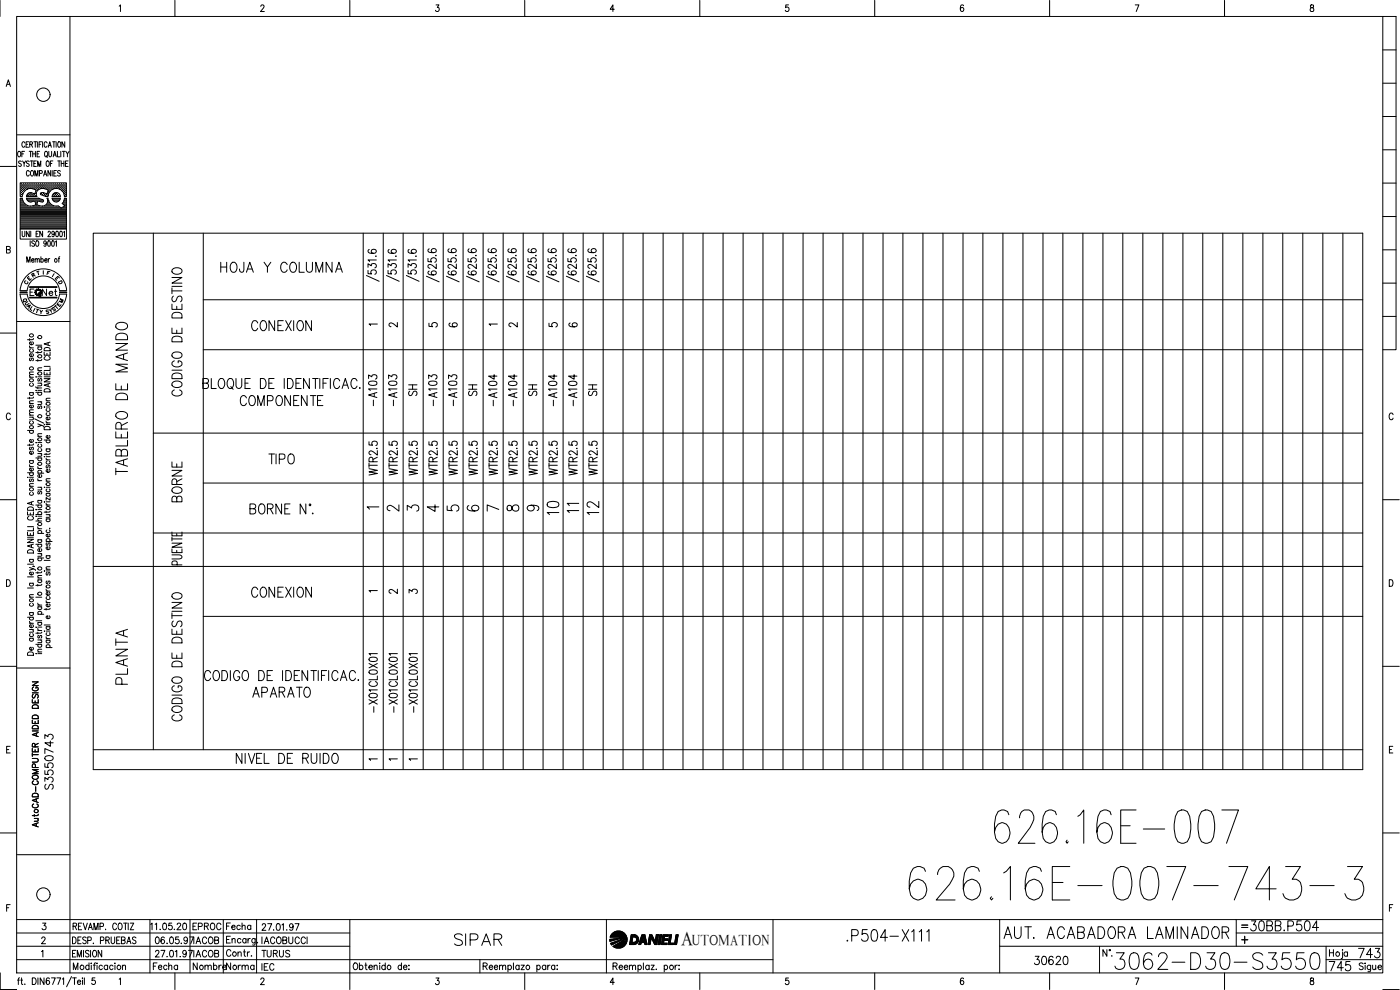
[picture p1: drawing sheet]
<svg xmlns="http://www.w3.org/2000/svg" width="420mm" height="297mm" viewBox="0 0 420 297" stroke-linecap="round" stroke-linejoin="round" font-family="sans-serif">
<defs><g id="words">
<g font-size="15.4">
<text x="297.4" y="254.4">626.16E-007</text>
<text x="271.6" y="271.3">626.16E-007-743-3</text>
</g>
<text font-size="8.8" x="333.4" y="292.1">3062-D30-S3550</text>
<g font-size="7.1">
<text x="39.2" y="143.6" transform="rotate(-90 39.2 143.6)">TABLERO DE MANDO</text>
<text x="168.6" y="155.6" transform="rotate(-90 168.6 155.6)">10</text>
<text x="180.6" y="155.6" transform="rotate(-90 180.6 155.6)">12</text>
<text x="39.2" y="206.4" transform="rotate(-90 39.2 206.4)">PLANTA</text>
<text x="135.1" y="285">SIPAR</text>
<text x="252.9" y="283.6">.P504-X111</text>
<text x="300.2" y="282.9">AUT. ACABADORA LAMINADOR</text>
</g>
<text font-size="6.6" x="74.4" y="100.5">CONEXION</text>
<g font-size="6.2">
<text x="64.9" y="82.9">HOJA Y COLUMNA</text>
<text x="55.4" y="119.9" transform="rotate(-90 55.4 119.9)">CODIGO DE DESTINO</text>
<text x="70.9" y="122.8">COMPONENTE</text>
<text x="79.4" y="140.4">TIPO</text>
<text x="55.4" y="151.7" transform="rotate(-90 55.4 151.7)">BORNE</text>
<text x="169" y="155.2">11</text>
<text x="74.4" y="180.3">CONEXION</text>
<text x="74.8" y="210.3">APARATO</text>
<text x="55.4" y="217.7" transform="rotate(-90 55.4 217.7)">CODIGO DE DESTINO</text>
<text x="373.9" y="280.5">30BB.P504</text>
<text x="397.6" y="292.5">745</text>
<text x="406.4" y="288.6">743</text>
</g>
<text font-size="5.9" x="204.5" y="283.4">A</text>
<g font-size="5.7">
<text x="125.9" y="119.9" transform="rotate(-90 125.9 119.9)">SH</text>
<text x="143.9" y="119.9" transform="rotate(-90 143.9 119.9)">SH</text>
<text x="161.9" y="119.9" transform="rotate(-90 161.9 119.9)">SH</text>
<text x="179.9" y="119.9" transform="rotate(-90 179.9 119.9)">SH</text>
<text x="113.9" y="123.1" transform="rotate(-90 113.9 123.1)">-A103</text>
<text x="119.9" y="123.1" transform="rotate(-90 119.9 123.1)">-A103</text>
<text x="131.9" y="123.1" transform="rotate(-90 131.9 123.1)">-A103</text>
<text x="137.9" y="123.1" transform="rotate(-90 137.9 123.1)">-A103</text>
<text x="149.9" y="123.1" transform="rotate(-90 149.9 123.1)">-A104</text>
<text x="155.9" y="123.1" transform="rotate(-90 155.9 123.1)">-A104</text>
<text x="167.9" y="123.1" transform="rotate(-90 167.9 123.1)">-A104</text>
<text x="173.9" y="123.1" transform="rotate(-90 173.9 123.1)">-A104</text>
<text x="16.9" y="238.1" transform="rotate(-90 16.9 238.1)">S3550743</text>
<text x="309.4" y="290.7">30620</text>
</g>
<g font-size="5.3">
<text x="11.6" y="90">Net</text>
<text x="56.8" y="284.3">IACOB</text>
<text x="56.8" y="292.1">Nombre</text>
<text x="66.7" y="292.1">Norma</text>
<text x="77.3" y="292.5">IEC</text>
</g>
<g font-size="4.9">
<text x="115" y="154.5">2</text>
<text x="121" y="154.5">3</text>
<text x="127" y="154.5">4</text>
<text x="133" y="154.5">5</text>
<text x="139" y="154.5">6</text>
<text x="145" y="154.5">7</text>
<text x="151" y="154.5">8</text>
<text x="157" y="154.5">9</text>
<text x="56.8" y="280.1">EPROC</text>
<text x="56.8" y="288.2">IACOB</text>
<text x="77.3" y="288.2">TURUS</text>
</g>
<g font-size="4.4">
<text x="115.4" y="99.5">2</text>
<text x="127.4" y="99.5">5</text>
<text x="151.3" y="99.5">2</text>
<text x="163.7" y="99.5">5</text>
<text x="207.7" y="283.4">UTOMATION</text>
</g>
<g font-size="4">
<text x="12.7" y="83.6">F</text>
<text x="6" y="86.4">C</text>
<text x="7.1" y="85.4">E</text>
<text x="8.1" y="84.3">R</text>
<text x="15.5" y="85.4">E</text>
<text x="16.2" y="86.4">D</text>
<text x="6.3" y="92.8">U</text>
<text x="14.5" y="94.5">S</text>
<text x="16.6" y="92.1">M</text>
<text x="133.3" y="99.1">6</text>
<text x="169.3" y="99.1">6</text>
<text x="115.4" y="179.2">2</text>
<text x="121.7" y="179.2">3</text>
</g>
<g font-size="3.5">
<text x="5.6" y="91.7">Q</text>
<text x="109" y="154.2">1</text>
<text x="371.5" y="279.4">=</text>
</g>
<g font-size="3.1">
<text x="109.4" y="98.8">1</text>
<text x="145.7" y="98.8">1</text>
<text x="109.4" y="178.9">1</text>
<text x="109.4" y="229.3">1</text>
<text x="115.4" y="229.3">1</text>
<text x="121.7" y="229.3">1</text>
</g>
</g></defs>
<!-- layer: XR-FG100|CART -->
<g fill="none" stroke="#000" stroke-width=".3">
<path d="M0 .1v4.8M5 4.9h410v287h-410zM21 4.9v287M35.8 1.8l.4-.3v2M52.5 .1v4.8M78.3 1.9l.3-.4 .5 .1 .1 .2-1 1.7h1.1M105 .1v4.8M130.9 1.5h.8l-.5 .7a.6 .6 0 0 1 .5 1 .6 .6 0 0 1-1-.1M157.5 .1v4.8M184.4 2.8h-1.3l.8-1.3v2M210 .1v4.8M236.6 1.5h-.8v.8a.62 .62 0 0 1 .9 0 .62 .62 0 0 1-.1 1 .62 .62 0 0 1-.9-.2"/>
<path d="M262.5 .1v4.8M289.2 1.7l-.5-.2a1.12 1.12 0 0 0 .1 2 .59 .59 0 0 0 .5-.9 .59 .59 0 0 0-1-.1l-.1 .3M315 .1v4.8M340.7 1.5h1.1l-.8 2M367.5 .1v4.8M393.3 1.6v.5a.75 .75 0 0 1 .9 .4 .75 .75 0 0 1-.3 1 .64 .64 0 0 1-.8-.7 .64 .64 0 0 1 .9-.6l.2-.6zM415 4.9h4v100h-4M415 15h4M1.9 25.9l.6-2 .6 2M2.1 25.3h.8M415 35h4M415 25h4"/>
<path d="M0 49.9h5M5 40.5h16M5.5 45.5l.1-.1a.86 .86 0 0 1 .6 .8 .86 .86 0 0 1-.6 .9 1.2 1.2 0 0 1-.1-1.6zM6.1 56.8h.1M6.1 56.2h.1M6.1 55.5h.1M6.1 57.4h.1M6.1 58.1h.1M6.1 58.7h.1M6.1 60h.5M6.1 59.6h.5M6.3 57.1h.2"/>
<path d="M6.3 56.5h.2M6.3 55.8h.2M6.3 55.2h.2M6.3 57.7h.2M6.3 58.4h.2M6.4 48.5a.41 .41 0 0 0-.7-.2 .41 .41 0 0 0 .1 .7l.4 .1a.43 .43 0 0 1 .1 .7 .43 .43 0 0 1-.7-.1M6.4 55.1v.2M6.4 55.7v.2M6.4 56.4v.1M6.4 57v.2M6.4 57.6v.2M6.4 58.3v.1"/>
<path d="M6.6 46.2h.5M6.6 59h-.5v-4.2h13.8v4.2h-.6M6.6 59.5h-.5v9.2h13.8v-9.2h-.6M6.7 56.8h.1M6.7 56.2h.1M6.7 55.5h.1M6.7 57.4h.1M6.7 58.1h.1M6.7 59.5l.5 1.4 1 .7M6.7 55.4v.2M6.7 56.1v.1M6.7 56.7v.1"/>
<path d="M6.7 57.3v.2M6.7 58v.1M6.8 48.3l.4 .8 .5-.8M7 57.1h.2M7 56.5h.2M7 55.8h.2M7 55.2h.2M7.1 55.1v.2M7.1 55.7v.2M7.1 56.4v.1M7.1 57v.2M7.2 49.1v.8"/>
<path d="M7.3 56.8h.2M7.3 55.5h.2M7.4 45.4h-.8v1.7M7.4 56.1l.1 .1M7.4 55.4v.2M7.4 56.7v.1M7.5 42.9l-.3-.4a.86 .86 0 0 0-.7 .9 .86 .86 0 0 0 .7 .8l.3-.4M7.6 56.5h.2M7.6 55.8h.2M7.6 55.2h.2M7.7 55.1v.2M7.7 55.7v.2"/>
<path d="M7.7 56.4v.1M7.8 43.3h.5M7.9 59.5h3.8l1.3 .5v.5l-.3 .1M7.9 59h3.1M7.9 59.5l.3 .6 .6 .5 1.7-.3 .3 1.2-1.4 .3-1.2-.2M8 56.8h.1M8 56.2h.1M8 55.5h.1M8 55.4v.2M8 56.1v.1M8 56.7v.1M8 59.6h3.7"/>
<path d="M8.1 58.7h.1M8.2 60h4.5M8.2 56.7l1.2-.1 1.4 .4-.3 1.2-1.7-.4-.6 .5-.3 .6M8.2 56.8l-1 .7-.5 1.4M8.3 56.5h.1M8.3 55.8h.1M8.3 55.2h.1M8.3 58.4h.1M8.3 55.1v.2M8.3 55.7v.2M8.3 56.4v.1M8.3 58.3v.1"/>
<path d="M8.6 42.5h-.8v1.7h.8M8.6 55.5h.1M8.6 58.7h.1M8.6 56.1l.1 .1M8.6 58.1h.1M8.6 55.4v.2M8.6 58v.1M8.6 58.6v.1M8.8 48.5l-.3-.2-.6 .2 .1 .4 .8 .6-.3 .4-.6-.2M8.8 45.4h.8M8.8 51.5a.47 .47 0 0 0-.6-.3 .47 .47 0 0 0-.3 .6v.4a.47 .47 0 0 0 .3 .6 .47 .47 0 0 0 .6-.4M8.9 56.5h.2"/>
<path d="M8.9 55.8h.2M8.9 55.2h.2M8.9 58.4h.2M8.9 43.3h.8v-.7l-.8-.1v1.7M9 55.1v.2M9 55.7v.2M9 56.4v.1M9 58.3v.1M9.1 48.3h.8M9.2 45.4v1.7M9.2 56.2h.2M9.2 55.5h.2"/>
<path d="M9.2 58.1h.2M9.2 58.7h.2M9.3 55.4v.2M9.3 56.1v.1M9.3 58v.1M9.3 58.6v.1M9.4 43.3l.4 .9M9.4 51.3l.1-.1a.86 .86 0 0 1 .6 .8 .86 .86 0 0 1-.6 .8 1.14 1.14 0 0 1-.1-1.5zM9.5 56.5h.2M9.5 55.8h.2M9.5 55.2h.2M9.5 58.4h.2"/>
<path d="M9.5 48.3v1.6M9.6 55.1v.2M9.6 55.7v.2M9.6 56.4v.1M9.6 58.3v.1M9.8 46.2h.8M9.8 45.4v1.7M9.9 56.2h.1M9.9 55.5h.1M9.9 58.7h.1M9.9 58.1h.1M9.9 55.4v.2"/>
<path d="M9.9 56.1v.1M9.9 58.6v.1M10.2 56.5h.1M10.2 55.8h.1M10.2 55.2h.1M10.2 58.4h.1M10.2 49.1h.4M10.2 42.5h.8M10.2 55.1v.2M10.2 55.7v.2M10.2 56.4v.1M10.2 58.3v.1"/>
<path d="M10.5 52.8v-1.6l.4 1.6 .5-1.6v1.6M10.5 55.5h.1M10.5 58.7h.1M10.5 55.4v.2M10.5 56.1l.1 .1M10.5 56.7l.1 .1M10.5 58.6v.1M10.6 42.5v1.7M10.6 58.1h.1M10.6 45.4v1.7M10.8 56.5h.2M10.8 55.8h.2"/>
<path d="M10.8 55.2h.2M10.9 55.1v.2M10.9 55.7v.2M10.9 56.4v.1M10.9 48.3h-.7v1.6h.7M10.9 57.1h.1M11.1 56.8h.2M11.1 56.2h.2M11.1 55.5h.2M11.1 46.2h.5M11.2 55.4v.2M11.2 56.1v.1"/>
<path d="M11.2 56.7v.1M11.2 42.5v1.7M11.3 49.9v-1.6l.5 1.6 .4-1.6v1.6M11.4 56.5h.2M11.4 55.8h.2M11.4 55.2h.2M11.5 55.1v.2M11.5 55.7v.2M11.5 56.4v.1M11.6 56.9a1.46 1.46 0 0 0-.5 2M11.7 43.3h.5M11.8 55.5h.1"/>
<path d="M11.8 56.1l.1 .1M11.8 55.4v.2M11.9 52l.7-.1v-.6l-.7-.1v1.6M11.9 45.4h-.8v1.7h.8M12.1 56.5h.1M12.1 55.8h.1M12.1 55.2h.1M12.1 55.1v.2M12.1 55.7v.2M12.1 56.4v.1M12.2 58l.1 .4M12.2 58.4l1.4 .6h.8"/>
<path d="M12.4 56.2h.1M12.4 55.5h.1M12.4 58.1h.1M12.4 55.4v.2M12.4 56.1v.1M12.4 58v.1M12.5 42.5h-.8v1.7M12.7 56.5h.2M12.7 55.8h.2M12.7 55.2h.2M12.7 58.4h.2M12.8 42.5v1.7"/>
<path d="M12.8 55.1v.2M12.8 55.7v.2M12.8 56.4v.1M12.8 58.3v.1M13 55.5h.2M13 58.1h.2M13.1 52.8l.4-1.6 .6 1.6M13.1 56.1l.1 .1M13.1 55.4v.2M13.1 58v.1M13.3 52.3h.5M13.3 56.5h.2"/>
<path d="M13.3 55.8h.2M13.3 55.2h.2M13.3 58.4h.2M13.4 55.1v.2M13.4 55.7v.2M13.4 56.4v.1M13.4 58.3v.1M13.5 56.7l1 .3-.4 1.2-1.1-.4-.8 .2M13.5 56.7l-1-.1-.9 .3M13.6 45.5l.1-.1a.86 .86 0 0 1 .6 .8 .86 .86 0 0 1-.6 .9 1.2 1.2 0 0 1-.1-1.6zM13.7 56.2h.1M13.7 55.5h.1"/>
<path d="M13.7 58.7h.1M13.7 55.4v.2M13.7 56.1v.1M13.7 58.6v.1M13.9 46.7l.3 .5M14 56.5h.1M14 55.8h.1M14 55.2h.1M14 58.4h.1M14.1 48.4l.1-.1a.86 .86 0 0 1 .6 .8 .86 .86 0 0 1-.6 .8 1.2 1.2 0 0 1-.1-1.5zM14.1 55.1v.2M14.1 55.7v.2"/>
<path d="M14.1 56.4v.1M14.1 58.3v.1M14.1 42.9a.47 .47 0 0 0-.5-.4 .47 .47 0 0 0-.3 .7v.3a.47 .47 0 0 0 .3 .7 .47 .47 0 0 0 .5-.4M14.3 58.7h.1M14.3 56.8h.1M14.3 55.5h.1M14.3 58.1h.1M14.4 59.5h-.3a1.67 1.67 0 0 1-.3 1.9 1.67 1.67 0 0 1-1.9 .3l-.9-.2 .3-1.2 1.4 .3M14.4 56.1v.1M14.4 55.4v.2M14.4 56.7v.1M14.4 58v.1"/>
<path d="M14.4 59.5a2.49 2.49 0 0 0 3.1 2.3M14.4 57.4h.1M14.5 44.2l.4-1.7 .5 1.7M14.6 57.1h.2M14.6 56.5h.2M14.6 55.8h.2M14.6 55.2h.2M14.6 57.7h.1M14.6 45.4v1.2l.4 .5 .5-.5v-1.2M14.6 43.6h.6M14.7 55.1v.2M14.7 55.7v.2"/>
<path d="M14.7 56.4v.1M14.7 57v.2M14.7 57.6v.1M14.9 56.8h.2M14.9 56.2h.2M14.9 55.5h.2M15 55.4v.2M15 56.1v.1M15 56.7v.1M15.1 49.1h.5M15.2 51.2v1.6l-.8-1.6v1.6M15.2 56.5h.2"/>
<path d="M15.2 55.8h.2M15.2 55.2h.2M15.3 55.1v.2M15.3 55.7v.2M15.3 56.4v.1M15.6 55.5h.1M15.6 56.7l.1 .1M15.6 56.1l.1 .1M15.6 55.4v.2M15.6 59h2.5M15.6 59.5h2.5M15.6 59.5a1.24 1.24 0 0 0 1.1 1.1 1.24 1.24 0 0 0 1.4-.9"/>
<path d="M15.7 51.2v1.6M15.7 59.6h2.2M15.8 42.5h.8M15.9 48.3h-.8v1.6M15.9 56.5h.1M15.9 55.8h.1M15.9 55.2h.1M15.9 60h1.9M16 47.1l.4-1.7 .5 1.7M16 55.1v.2M16 55.7v.2M16 56.4v.1"/>
<path d="M16 58.4h.1M16.1 46.5h.6M16.2 51.9h.4M16.2 42.5v1.7M16.2 56.2h.1M16.2 55.5h.1M16.2 58.7h.1M16.3 55.4v.2M16.3 56.1v.1M16.3 58.1h.1M16.3 58.6v.1M16.5 56.5h.2"/>
<path d="M16.5 55.8h.2M16.5 55.2h.2M16.5 58.4h.2M16.6 55.1v.2M16.6 55.7v.2M16.6 56.4v.1M16.6 58.3v.1M16.8 55.5h.2M16.8 58.1h.2M16.8 58.7h.2M16.8 42.5v1.7M16.9 56.1l.1 .1"/>
<path d="M16.9 55.4v.2M16.9 58v.1M16.9 58.6v.1M16.9 51.2h-.7v1.6h.7M17.1 56.5h.2M17.1 55.8h.2M17.1 55.2h.2M17.1 58.4h.2M17.2 45.4v1.7h.7M17.2 55.1v.2M17.2 55.7v.2M17.2 56.4v.1"/>
<path d="M17.2 58.3v.1M17.3 48.3h.8M17.5 56.2h.1M17.5 55.5h.1M17.5 58.7h.1M17.5 42.6l.2-.1a.86 .86 0 0 1 .6 .9 .86 .86 0 0 1-.6 .8 1.2 1.2 0 0 1-.2-1.6zM17.5 55.4v.2M17.5 56.1v.1M17.5 58.6v.1M17.7 48.3v1.6M17.8 56.5h.1M17.8 55.8h.1"/>
<path d="M17.8 55.2h.1M17.9 55.1v.2M17.9 55.7v.2M17.9 56.4v.1M18 58.6l.1 .3M18.1 58.6a1.24 1.24 0 0 0-1.4-.8 1.24 1.24 0 0 0-1.1 1.1M18.1 59.5l-.1 .3M18.1 51.4l-.5-.2-.3 .2v.3a.7 .7 0 0 1 .7 1l-.4 .1-.3-.2M18.1 56.8h.1M18.1 56.2h.1M18.1 55.5h.1M18.2 55.4v.2"/>
<path d="M18.2 56.1v.1M18.2 56.7v.1M18.2 45.4v1.7M18.4 49.1h.8M18.4 48.3v1.6M18.4 56.5h.2M18.4 55.8h.2M18.4 55.2h.2M18.5 57l.1 .1M18.5 55.1v.2M18.5 55.7v.2M18.5 56.4v.1"/>
<path d="M18.7 45.4h.9M18.8 56.8h.1M18.8 56.2h.1M18.8 55.5h.1M18.8 57.3l.1 .1M18.8 55.4v.2M18.8 56.1v.1M18.8 56.7v.1M19 57.1h.2M19 56.5h.2M19 55.8h.2M19 55.2h.2"/>
<path d="M19 57.7h.2M19.1 45.4v1.7M19.1 55.1v.2M19.1 55.7v.2M19.1 56.4v.1M19.1 57v.2M19.1 57.6v.2M19.2 58.2l.1 .7M19.2 48.3v1.6M19.2 58.2a2.47 2.47 0 0 0-2.7-1.6 2.47 2.47 0 0 0-2.1 2.3M19.3 59.5l-.1 .7M19.3 60h.6"/>
<path d="M19.4 56.8h.1M19.4 56.2h.1M19.4 55.5h.1M19.4 57.4h.1M19.4 58.1h.1M19.4 58.7h.1M19.4 42.5v1.7l-.8-1.7v1.7M19.4 55.4v.2M19.4 56.1v.1M19.4 56.7v.1M19.4 57.3v.2M19.4 58v.1"/>
<path d="M19.4 58.6v.1M19.4 59.6h.5M19.6 49.1h.6M19.7 57.1h.2M19.7 56.5h.2M19.7 55.8h.2M19.7 55.2h.2M19.7 57.7h.2M19.7 58.4h.2M19.8 45.4l.4 .8 .5-.8M19.8 55.1v.2M19.8 55.7v.2"/>
<path d="M19.8 56.4v.1M19.8 57v.2M19.8 57.6v.2M19.8 58.3v.1M20.2 46.2v.9M20.4 48.3h-.8v1.6h.8M415 54.9h4M415 44.9h4M1.9 74.9l1-.1 .2-.3-.2-.5-1-.1v2l1.1-.1v-.7l-.3-.2M6.1 68.7v3h13.8v-3M6.1 65h13.8M6.1 64.4h13.8"/>
<path d="M6.1 64.1h13.8M6.1 63.7h13.8M6.1 63.4h13.8M6.1 63.1h13.8M6.1 62.8h13.8M6.1 62.5h12.1M6.1 62.2h11.8M6.1 61.8h2.3M6.1 61.5h1.6M6.1 61.2h1.3M6.1 60.9h1M6.1 60.6h.8"/>
<path d="M6.1 60.3h.6M6.1 64.7h13.8M6.1 65.3h13.8M6.1 65.6h13.8M6.1 66h13.8M6.1 66.3h13.8M6.1 66.6h13.8M6.1 66.9h13.8M6.1 67.3h13.8M6.1 67.5h13.8M6.1 67.9h13.8M6.1 68.2h13.8"/>
<path d="M6.1 68.5h13.8M6.6 69.4l.1 1.4 .3 .2 .4-.2 .1-1.4M8 78.7v-1.7l.5 1.7 .5-1.7v1.7M8.5 60.3h1.6M8.8 69.4v1.6l-.9-1.6v1.6M9.1 72.2v1.7M9.2 69.4v1.6M9.5 78.1h.7l-.1-.4a.5 .5 0 0 0-.6 .5 .5 .5 0 0 0 .6 .4l.1-.1M9.9 61.8h2M10.4 72.5l-.3-.3-.6 .3 .2 .4 .5 .3 .2 .5-.3 .2-.6-.2M10.5 77.9l.3-.3 .3 .1 .1 1M10.5 77.6v1.1"/>
<path d="M10.6 60.3h.6M10.6 60.6h.6M10.7 60.9h.4M10.8 61.5h.2M10.8 61.2h.2M10.8 70.2h.5M10.9 72.3l.1-.1a.86 .86 0 0 1 .7 .9 .86 .86 0 0 1-.7 .8 1.2 1.2 0 0 1-.1-1.6zM11.2 77.9l.3-.3 .3 .1v1M11.6 69.4h-.8v1.6h.8M11.7 60.3h1.3M12.3 77.8l.1-.1a.46 .46 0 0 1 .6 .5 .46 .46 0 0 1-.7 .3M12.3 77v1.7"/>
<path d="M12.8 69.4v1.6l-.9-1.6v1.6M13.3 61.8h2.8M13.4 78.1h.7l-.1-.4a.46 .46 0 0 0-.6 .5 .46 .46 0 0 0 .7 .3M13.8 61.5h1.7M13.9 72.8l-.2 .4a.42 .42 0 0 1-.6-.5 .42 .42 0 0 1 .7-.2v1.1l-.3 .3-.3-.2M14.1 61.2h1M14.3 60.9h.5M14.4 60.6h.2M14.4 69.8l.2-.4 .5 .3-.7 1.3h.8M14.4 60.3h.1M14.5 72.3l.1-.1a.96 .96 0 0 1 0 1.7l-.2-.3zM14.5 77.6v1.1"/>
<path d="M14.9 77.6l-.3 .1-.1 .4M15.7 72.3l.1-.1a.96 .96 0 0 1 0 1.7l-.3-.3zM16.2 60.3h1.4M16.3 69.9l-.2 .4a.42 .42 0 0 1-.6-.5 .42 .42 0 0 1 .8-.2v1.1l-.3 .3-.4-.2M16.6 72.6l.3-.4v1.7M16.9 69.5l.2-.1a.96 .96 0 0 1 0 1.6l-.3-.3zM17.4 61.8l.9 .6 1.1-.6M17.5 77.6h.4M17.9 77l-.2 .4v1.3M18.1 69.5l.1-.1a.96 .96 0 0 1 0 1.6l-.3-.3zM18.4 62.5h1.5M18.9 60.9h1"/>
<path d="M19 62.2h.9M19 61.2h.9M19.1 69.7l.2-.3v1.6M19.1 60.6h.8M19.2 60.2l-.5 .8 .7 .8M19.3 61.5h.6M19.3 60.3h.6M19.5 61.8h.4M415 75h4M415 65h4M0 99.9h5M5 96.5h16"/>
<path d="M6 88.2a7 7 0 0 0 7 6.5 7 7 0 0 0 7-6.5M6 87.2a7 7 0 0 1 7-6.5 7 7 0 0 1 7 6.5M8.2 88.2a4.9 4.9 0 0 0 4.8 4.4 4.9 4.9 0 0 0 4.9-4.4M8.2 87.2a4.9 4.9 0 0 1 4.8-4.4 4.9 4.9 0 0 1 4.9 4.4M8.9 89.2h8.2M8.9 89.4h8.2M8.9 86.2h8.2M8.9 86h8.2M9 89.3h8M9 86.1h8M10.2 86.7h-1.2v2M11 92.7l.6 .2"/>
<path d="M11.3 92.9l-.3 .9M12 93l.3 .6 .5-.4M12.3 93.6v.5M415 94.9h4M415 84.9h4M8.8 103.8l.1 .4 .5 .2M8.8 101.6v.5M8.8 119.2v.5M8.8 117.8h1.2M8.8 113.2h1.2M8.8 104.4h1.2M9.1 117.8a.49 .49 0 0 0 0 .7 .49 .49 0 0 0 .7 0 .49 .49 0 0 0 0-.7"/>
<path d="M9.1 115a.51 .51 0 0 0 0 .7 .51 .51 0 0 0 .7 0 .51 .51 0 0 0 0-.7M9.1 107.4l-.3 .3 .1 .5h.4l.2-.7 .3-.1 .2 .3-.2 .5M9.1 104.8a.51 .51 0 0 0 0 .7 .51 .51 0 0 0 .7 0 .51 .51 0 0 0 0-.7M9.8 106.1a.51 .51 0 0 1 0 .7 .51 .51 0 0 1-.7 .1 .51 .51 0 0 1-.1-.7l.4-.1v.9M9.8 102.6a.5 .5 0 0 1 .1 .7 .5 .5 0 0 1-.8 0 .5 .5 0 0 1 .1-.7h.2v.8M10 119.1l-.1 .3-1.6 .1M10 112.4l-1.1 .1-.1 .3 .4 .4M10 111.6l-1.1 .1-.1 .3 .4 .4M10 101.5l-.3 .4h-1.4M10.8 117.1h.1zM10.8 116l.3 .4h1.4M10.8 113.1h.1z"/>
<path d="M10.8 117.7h1.7M10.8 103.6h1.7M11.3 113.1h1.2M11.3 105.5v.5M11.3 107.9v.5M11.3 116.1v.5M11.3 117.1h1.2M11.3 115h1.2M11.3 111.2h1.2M11.3 104.1h1.2M11.6 117.7a.51 .51 0 0 0 0 .8 .51 .51 0 0 0 .7 0 .51 .51 0 0 0 0-.8M11.6 113.6l-.3 .3 .3 .5 .4-.7h.4l.1 .4-.2 .3"/>
<path d="M11.6 104.1a.51 .51 0 0 0 0 .7 .51 .51 0 0 0 .7 0 .51 .51 0 0 0 0-.7M12.2 115l.3 .3-.1 .4-1.1 .1M12.5 110.3l-1.1 .1-.1 .4 .4 .4M12.5 107.8l-.3 .4h-1.4M12.5 105.4l-.3 .4h-1.4M13.3 113.6h1.7l-1.7 1h1.7M13.3 111.6v.9h1.7v-.9M13.3 105.6v1h1.7v-1M13.3 113.1h1.7M13.3 109.9h1.7M13.3 116.9a.96 .96 0 0 1 1.1-.3 .96 .96 0 0 1 .6 1h-1.7zM13.3 104.5a.96 .96 0 0 1 1.1-.2 .96 .96 0 0 1 .6 .9h-1.7z"/>
<path d="M13.7 107a.54 .54 0 0 0-.4 .7 .54 .54 0 0 0 .6 .4h.5a.54 .54 0 0 0 .6-.4 .54 .54 0 0 0-.4-.7M14.1 106v.6M14.1 111.9v.6M14.4 102.9v.6M14.4 115.2v.7M15 119.5l-1.1 .1-.1 .3 .4 .4M15 115l-1.7 .6 1.7 .5M15 110.3v.9h-1.7M15 102.6l-1.7 .6 1.7 .5M3.1 124.4a.61 .61 0 0 0-.8-.5 .61 .61 0 0 0-.4 .8v.5a.61 .61 0 0 0 .4 .7 .61 .61 0 0 0 .8-.4M8.3 129.1h1.7M8.8 139.4l.1 .4 .5 .2"/>
<path d="M8.8 138.2h1.2M8.8 133.3v.5M8.8 125.2h1.2M8.8 124.6h1.2M8.8 121.1h1.2M9.1 138.2a.49 .49 0 0 0 0 .7 .49 .49 0 0 0 .7 0 .49 .49 0 0 0 0-.7M9.1 134.2l-.3 .3 .1 .4h.4l.2-.6 .3-.1 .2 .3-.2 .5M9.1 129.1a.51 .51 0 0 0 0 .8 .51 .51 0 0 0 .7 0 .51 .51 0 0 0 0-.8M9.1 126.4a.51 .51 0 0 0 0 .7 .51 .51 0 0 0 .7 0 .51 .51 0 0 0 0-.7M9.7 125.2l.3 .3-.1 .4-1.1 .1M9.8 135.4a.5 .5 0 0 1 .1 .8 .5 .5 0 0 1-.8 0 .5 .5 0 0 1 .1-.8h.2v.9M9.8 131.9a.5 .5 0 0 1 .1 .7 .5 .5 0 0 1-.8 0 .5 .5 0 0 1 .1-.7h.2v.8"/>
<path d="M9.8 121.5a.51 .51 0 0 1 0 .7 .51 .51 0 0 1-.7 .1 .51 .51 0 0 1-.1-.7l.4-.1v.9M10 133.2l-.3 .3h-1.4M10 123.8l-1.1 .1-.1 .3 .4 .4M10 123h-1.1l-.1 .4 .4 .4M10 120.3h-1.1l-.1 .4 .4 .4M10.4 125.7l2.7 1.3M10.8 132.8h.1zM10.8 137.4h1.7M11.3 127.2l1.2 .4-1.2 .4M11.3 136.1h1.2M11.3 132.8h1.2M11.3 130.9h1.2"/>
<path d="M11.3 120.6h1.2M11.6 137.4a.49 .49 0 0 0 0 .7 .49 .49 0 0 0 .7 0 .49 .49 0 0 0 0-.7M11.6 134.6a.51 .51 0 0 0 0 .7 .51 .51 0 0 0 .7 0 .51 .51 0 0 0 0-.7M11.6 133.3a.51 .51 0 0 0 0 .7 .51 .51 0 0 0 .7 0 .51 .51 0 0 0 0-.7M11.6 121.8l-.3 .3 .1 .4h.4l.2-.6 .3-.1 .2 .3-.2 .5M12.2 136.1l.3 .3-.1 .4-1.1 .1M12.2 120.6l.3 .3-.1 .4-1.1 .1M12.5 130.1l-1.1 .1-.1 .3 .4 .4M12.5 127.6l.5 .2 .1 .3M13.3 137h.1zM13.3 127.4h.1zM13.3 122.1h.1z"/>
<path d="M13.3 132h1.7M13.3 128.2a.96 .96 0 0 1 1.1-.2 .96 .96 0 0 1 .6 .9h-1.7zM13.8 137.4l.1 .4 .5 .2M13.8 126.3l.1 .4 .5 .2M13.8 136v.5M13.8 138h1.2M13.8 137h1.2M13.8 134.7h1.2M13.8 127.4h1.2M13.8 126.9h1.2M13.8 122.1h1.2M13.8 120.3h1.2"/>
<path d="M14.1 139.7l-.3 .2 .3 .5 .4-.7h.4l.1 .5-.2 .2M14.1 138.4l-.2 .1a.52 .52 0 0 0 .6 .8 .52 .52 0 0 0 .3-.9M14.1 134.7l-.2 .1a.52 .52 0 0 0 .6 .7 .52 .52 0 0 0 .3-.8M14.1 132l-.2 .2a.52 .52 0 0 0 .6 .7 .52 .52 0 0 0 .3-.9M14.1 123.9l-.2 .1a.52 .52 0 0 0 .6 .7 .52 .52 0 0 0 .3-.8M14.1 122.6a.49 .49 0 0 0 0 .7 .49 .49 0 0 0 .7 0 .49 .49 0 0 0 0-.7M14.8 130.7l.1 .1a.52 .52 0 0 1-.5 .7 .52 .52 0 0 1-.4-.7l.4-.1v.8M14.8 125.1l.1 .2a.52 .52 0 0 1-.5 .7 .52 .52 0 0 1-.4-.8l.4-.1v.9M15 136l-.3 .3h-1.4M418.1 124.4a.61 .61 0 0 0-.8-.5 .61 .61 0 0 0-.4 .8v.5a.61 .61 0 0 0 .4 .7 .61 .61 0 0 0 .8-.4M0 149.9h5M8.3 159.7v.9h1.7v-.9"/>
<path d="M8.3 153.6v.9h1.7v-.9M8.3 143.2h.1zM8.3 158h1.7M8.3 141.8h1.7M8.3 152.4a.96 .96 0 0 1 1.2-.3 .96 .96 0 0 1 .5 1h-1.7zM8.7 154.9a.56 .56 0 0 0-.4 .7 .56 .56 0 0 0 .6 .4h.5a.56 .56 0 0 0 .6-.4 .56 .56 0 0 0-.4-.7M8.8 145.9h1.2M8.8 143.2h1.2M8.8 140h1.2M9.1 147.7a.51 .51 0 0 0 0 .8 .51 .51 0 0 0 .7 0 .51 .51 0 0 0 0-.8M9.1 143.7l-.3 .3 .1 .5h.4l.2-.7 .3-.1 .2 .3-.2 .5M9.1 141.8a.49 .49 0 0 0 0 .8 .49 .49 0 0 0 .7 0 .49 .49 0 0 0 0-.8"/>
<path d="M9.1 153.9v.6M9.4 150.7v.7M9.8 140.4a.5 .5 0 0 1 .1 .8 .5 .5 0 0 1-.8 0 .5 .5 0 0 1 .1-.8h.2v.9M10 158.4v.8h-1.7M10 150.4l-1.7 .6 1.7 .6M10 145.1l-1.1 .1-.1 .3 .4 .4M10.8 152.9h.1zM10.8 154.4h1.7M10.8 151.5h1.7M10.8 156.3h1.7M10.8 154.9h.1M11.3 158.1l.1 .3 .5 .3"/>
<path d="M11.3 143.7l.1 .3 .5 .2M11.3 140l.1 .4 .5 .2M11.3 146.2h1.2M11.3 158.7h1.2M11.3 154.9h1.2M11.3 152.9h1.2M11.3 150.1h1.2M11.3 144.2h1.2M11.3 142h1.8M11.3 140.6h1.2M11.6 154.4a.51 .51 0 0 1 0-.8 .51 .51 0 0 1 .7 0 .51 .51 0 0 1 0 .8M11.6 151.5l-.2 .2a.52 .52 0 0 0 .6 .7 .52 .52 0 0 0 .3-.9"/>
<path d="M11.6 150.1a.49 .49 0 0 0 0 .7 .49 .49 0 0 0 .7 0 .49 .49 0 0 0 0-.7M11.6 147.4l-.3 .3 .3 .5 .4-.7h.4l.1 .4-.2 .3M11.6 142a.51 .51 0 0 1 0-.8 .51 .51 0 0 1 .7 0 .51 .51 0 0 1 0 .8M12.2 146.2l.3 .4-.1 .3-1.1 .1M12.3 142.4a.5 .5 0 0 1 .1 .7 .5 .5 0 0 1-.8 0 .5 .5 0 0 1 .1-.7h.2v.9M12.5 155.5l-1.1 .1-.1 .3 .4 .4M13.3 150.6h.1zM13.3 146.2h.1zM13.8 151l.1 .3 .5 .2M13.8 153.4v.5M13.8 155.7h1.2M13.8 154.4h1.2"/>
<path d="M13.8 151.5h1.2M13.8 150.6h1.2M13.8 148h1.2M13.8 146.2h1.2M13.8 144.4h1.2M14.1 159l-.2 .2a.51 .51 0 0 0 .6 .6 .51 .51 0 0 0 .3-.8M14.1 155.7l-.2 .2a.51 .51 0 0 0 .6 .6 .51 .51 0 0 0 .3-.8M14.1 148a.49 .49 0 0 0 0 .7 .49 .49 0 0 0 .7 0 .49 .49 0 0 0 0-.7M14.1 146.7l-.2 .1a.52 .52 0 0 0 .6 .8 .52 .52 0 0 0 .3-.9M14.7 154.4l.3 .4-.1 .3-1.1 .1M14.8 140.9l.1 .1a.52 .52 0 0 1-.5 .7 .52 .52 0 0 1-.4-.7l.4-.1v.8M14.9 158.4v.1"/>
<path d="M15 153.3l-.3 .4h-1.4M15 149.3v.8l-1.2-.8v.8M15 143.6l-1.1 .1-.1 .3 .4 .4M415 149.9h4.9M1.9 173.9a1.01 1.01 0 0 1 1.2 1 1.01 1.01 0 0 1-1.2 1zM8.3 161.8h1.7l-1.7 1h1.7M8.3 176.4h1.7M8.3 173.1h1.7M8.3 169.3h1.7M8.3 161.2h1.7M8.3 165.2a.96 .96 0 0 1 1.2-.2 .96 .96 0 0 1 .5 .9h-1.7zM8.8 170.3l1.2 .4-1.2 .4"/>
<path d="M8.8 179.2h1.2M8.8 175h1.2M8.8 167.8h1.2M9.1 175a.49 .49 0 0 0 0 .7 .49 .49 0 0 0 .7 0 .49 .49 0 0 0 0-.7M9.1 167.8a.51 .51 0 0 0 0 .8 .51 .51 0 0 0 .7 0 .51 .51 0 0 0 0-.8M9.1 160v.6M9.4 163.5v.7M9.8 171.6l.1 .2a.53 .53 0 0 1-.5 .7 .53 .53 0 0 1-.4-.8l.4-.1v.9M9.9 169.9v.1v-.1l.5 .1M10 178.4l-1.1 .1-.1 .3 .4 .4M10 170.7l.5 .2 .1 .3M10 163.3l-1.7 .5 1.7 .6"/>
<path d="M10.8 179.2h1.7M10.8 163.3h1.7M11.3 171.6v.5M11.3 175.3v.5M11.3 174h1.2M11.3 173.4h1.2M11.3 167.4h1.8M11.3 166.1h1.2M11.3 162h1.2M11.3 160h1.8M11.6 174l-.2 .1a.52 .52 0 0 0 .6 .7 .52 .52 0 0 0 .3-.8M11.6 167.4a.49 .49 0 0 0 0 .7 .49 .49 0 0 0 .7 0 .49 .49 0 0 0 0-.7"/>
<path d="M11.6 163.3a.51 .51 0 0 0 0 .7 .51 .51 0 0 0 .7 0 .51 .51 0 0 0 0-.7M11.6 162a.49 .49 0 0 0 0 .7 .49 .49 0 0 0 .7 0 .49 .49 0 0 0 0-.7M11.6 160a.51 .51 0 0 1 0-.7 .51 .51 0 0 1 .7 0 .51 .51 0 0 1 0 .7M12.2 166.1l.3 .3-.1 .4-1.1 .1M12.3 164.6a.5 .5 0 0 1 .1 .8 .5 .5 0 0 1-.8 0 .5 .5 0 0 1 .1-.8h.2v.9M12.5 175.3l-.3 .3h-1.4M12.5 172.7h-1.1l-.1 .4 .4 .3M12.5 171.5l-.3 .4h-1.4M13.3 171.3h.1zM13.3 168.1h1.7M13.8 176.8l.1 .4 .5 .2M13.8 177.4h1.2"/>
<path d="M13.8 171.3h1.2M13.8 170.8h1.2M13.8 166.7h1.2M13.8 162.5h1.8M14.1 179a.49 .49 0 0 0 0 .7 .49 .49 0 0 0 .7 0 .49 .49 0 0 0 0-.7M14.1 174.3l-.3 .3 .1 .4h.4l.2-.6 .3-.1 .2 .3-.2 .5M14.1 171.8l-.3 .3 .1 .4h.4l.2-.6 .3-.1 .2 .3-.2 .5M14.1 166.7l-.2 .2a.52 .52 0 0 0 .6 .7 .52 .52 0 0 0 .3-.9M14.1 162.9l-.3 .2 .3 .5 .4-.7h.4l.1 .5-.2 .2M14.1 162.5a.49 .49 0 0 1 0-.7 .49 .49 0 0 1 .7 0 .49 .49 0 0 1 0 .7M14.8 177.7a.5 .5 0 0 1 0 .7 .5 .5 0 0 1-.7 .1 .5 .5 0 0 1-.1-.7l.4-.1v.9M14.8 164.1l.1 .1a.53 .53 0 0 1-.5 .7 .53 .53 0 0 1-.4-.8h.4v.8"/>
<path d="M14.8 160.3l.1 .1a.52 .52 0 0 1-.5 .7 .52 .52 0 0 1-.4-.8h.4v.8M15 170l-1.1 .1-.1 .4 .4 .3M416.9 173.9a1 1 0 0 1 1.2 1 1 1 0 0 1-1.2 1zM0 199.9h5M8.3 185.2h1.7M8.3 195.9a.96 .96 0 0 1 1.2-.3 .96 .96 0 0 1 .5 1h-1.7zM8.8 186.4l.1 .4 .5 .2M8.8 191.5h1.2M8.8 188.9h1.2M8.8 187h1.2M8.8 183.8h1.2M9.1 191.5a.51 .51 0 0 0 0 .7 .51 .51 0 0 0 .7 0 .51 .51 0 0 0 0-.7"/>
<path d="M9.1 190.1a.49 .49 0 0 0 0 .8 .49 .49 0 0 0 .7 0 .49 .49 0 0 0 0-.8M9.1 185.2a.49 .49 0 0 0 0 .7 .49 .49 0 0 0 .7 0 .49 .49 0 0 0 0-.7M9.1 183.8a.51 .51 0 0 0 0 .7 .51 .51 0 0 0 .7 0 .51 .51 0 0 0 0-.7M9.1 181l-.2 .2a.52 .52 0 0 0 .6 .7 .52 .52 0 0 0 .3-.9M9.7 188.9l.3 .4-.1 .3-1.1 .1M9.8 194.2a.5 .5 0 0 1 .1 .8 .5 .5 0 0 1-.8 0 .5 .5 0 0 1 .1-.8h.2v.9M9.8 187.4a.5 .5 0 0 1 .1 .8 .5 .5 0 0 1-.8 0 .5 .5 0 0 1 .1-.8h.2v.9M10.8 196.1h.1zM10.8 188.2h.1zM10.8 193.3h1.7M10.8 186.3h1.7M11.3 188.6l.1 .4 .5 .2"/>
<path d="M11.3 181l.1 .3 .5 .3M11.3 196.1h1.2M11.3 195.6h1.2M11.3 192h1.2M11.3 189.7v.5M11.3 189.2h1.2M11.3 188.2h1.2M11.3 186.8h1.2M11.3 184.3h1.8M11.3 182.1h1.2M11.3 181.6h1.2M11.6 193.3a.51 .51 0 0 0 0 .8 .51 .51 0 0 0 .7 0 .51 .51 0 0 0 0-.8"/>
<path d="M11.6 190.7l-.3 .3 .3 .5 .4-.8h.4l.1 .5-.2 .3M11.6 186.8a.51 .51 0 0 0 0 .7 .51 .51 0 0 0 .7 0 .51 .51 0 0 0 0-.7M11.6 184.3a.51 .51 0 0 1 0-.7 .51 .51 0 0 1 .7 0 .51 .51 0 0 1 0 .7M11.6 182.1l-.2 .1a.52 .52 0 0 0 .6 .7 .52 .52 0 0 0 .3-.8M12.2 192l.3 .4-.1 .4h-1.1M12.5 194.8h-1.1l-.1 .4 .4 .4M12.5 189.6l-.3 .4h-1.4M13.3 189.3h.1zM13.3 187.5h1.7M13.8 191l.1 .4 .5 .2M13.8 180.2l.1 .4 .5 .2M13.8 194.3h1.8"/>
<path d="M13.8 192.1h1.2M13.8 191.6h1.2M13.8 189.3h1.2M13.8 188h1.2M13.8 182.5v.5M13.8 180.8h1.2M14.1 194.3a.49 .49 0 0 1 0-.7 .49 .49 0 0 1 .7 0 .49 .49 0 0 1 0 .7M14.1 192.1l-.2 .1a.52 .52 0 0 0 .6 .8 .52 .52 0 0 0 .3-.9M14.1 189.9l-.2 .1a.52 .52 0 0 0 .6 .7 .52 .52 0 0 0 .3-.8M14.1 188l-.2 .2a.52 .52 0 0 0 .6 .7 .52 .52 0 0 0 .3-.9M14.8 184.8a.5 .5 0 0 1 0 .7 .5 .5 0 0 1-.7 0 .5 .5 0 0 1-.1-.6l.4-.1v.8M14.8 181.2l.1 .1a.53 .53 0 0 1-.5 .8 .53 .53 0 0 1-.4-.8l.4-.1v.9"/>
<path d="M15 182.5l-.3 .3h-1.4M415 199.9h4.9M5 200.4h16M9.7 216.1v1h1.8v-1M9.7 209.9v1h1.8v-1M9.7 204.6h1.8l-1.8 1.1h1.8M9.7 219.3h1.8M9.7 207.9h1.8M9.8 217.9a.97 .97 0 0 1 1.1-.2 .97 .97 0 0 1 .6 1h-1.8zM9.8 214.8a.97 .97 0 0 1 1.1-.2 .97 .97 0 0 1 .6 1h-1.8zM9.8 211.7a.97 .97 0 0 1 1.1-.2 .97 .97 0 0 1 .6 1h-1.8zM9.9 208.4l-.2 .3 .2 .8 .5-.2 .6-.9h.2l.3 .3-.3 .8"/>
<path d="M10.1 206.1a.61 .61 0 0 0-.4 .7 .61 .61 0 0 0 .7 .5h.4a.6 .6 0 0 0 .7-.6 .6 .6 0 0 0-.7-.6v.4M10.5 210.3v.6M10.5 216.5v.6M11.5 219.8l-1.8 .6 1.8 .6M2 224.9h.6M3 223.9h-1v2h1M9.7 227.6h1.3l.5 .4-.3 .6-1.5 .1M9.7 224.6v1h1.8M9.7 226.4h1.8M9.7 225.9v1M9.8 238.3a.97 .97 0 0 1 1.1-.3 .97 .97 0 0 1 .6 1.1h-1.8zM9.8 232.9a.87 .87 0 0 1 1-.4 .87 .87 0 0 1 .6 1 .87 .87 0 0 1-1.1 .4 .87 .87 0 0 1-.5-1z"/>
<path d="M10.1 234.3a.59 .59 0 0 0-.4 .7 .59 .59 0 0 0 .7 .4h.4a.59 .59 0 0 0 .7-.4 .59 .59 0 0 0-.5-.7M10.5 224.1v-.9l-.6-.1-.2 1h1.8M10.6 230.3l-.1-1h-.6l-.2 1h1.8M10.9 239.8v.7M11.5 239.5l-1.8 .6 1.8 .7M11.5 230.9h-1.8l1.8 .6-1.8 .6h1.8M417 224.9h.6M418 223.9h-1v2h1M0 249.9h5M5 256.4h16M10.1 241.2a.59 .59 0 0 0-.4 .7 .59 .59 0 0 0 .7 .5h.4a.59 .59 0 0 0 .7-.5 .59 .59 0 0 0-.5-.7M10.3 245.6h1.2"/>
<path d="M10.3 244.4v.5M10.9 247.1v.7M11.1 245.6l.4 .3-.1 .4-1.1 .1M11.5 246.9l-1.8 .6 1.8 .6M11.5 244.3l-.4 .4h-1.4M415 249.9h4.9M2 272.4h.6M3 271.4h-1v2M5 275.9h410M5 279.9h100M45 275.9v16M57 275.9v16"/>
<path d="M67 275.9v16M77 275.9v16M105 275.9v21M182 275.9v16M183.9 279.9h3.4M184.1 279.8h3M184.3 279.7h2.6M184.6 279.6h2M185 279.4h1.2M232 275.9v16M300 275.9v16M371 279.9h44"/>
<path d="M417 272.4h.6M418 271.4h-1v2M0 291.9v5h5M5 283.9h100M5 287.9h227M5.2 294.1h.6M5.9 293.4l-.4 .4v1.6M6.2 294.1h.6M6.5 293.4v1.6l.4 .4M7.5 295.2v.1M9.7 293.4a1.01 1.01 0 0 1 1.2 1 1.01 1.01 0 0 1-1.2 1zM11.4 293.4v2"/>
<path d="M13.2 293.4v2l-1.1-2v2M14.8 293.7l-.3-.3a1.12 1.12 0 0 0-.1 2 .56 .56 0 0 0 .6-.5 .56 .56 0 0 0-.5-.6 .56 .56 0 0 0-.7 .4M15.5 293.4h1.1l-.8 2M17.1 293.4h1.1l-.8 2M18.7 293.8l.4-.4v2M21.5 293l-1.5 3.1M21.8 293.4h1.1M22.4 293.4v2M23.2 294.6h1l-.2-.4a.58 .58 0 0 0-.8 .6 .58 .58 0 0 0 1 .3M24.8 293.4v.2zM24.8 294.1v1.3M25.3 293.4v2"/>
<path d="M28.5 293.4h-.8l-.1 .8a.63 .63 0 0 1 .9 .1 .63 .63 0 0 1-.1 .9 .63 .63 0 0 1-.9-.2M35.8 293.8l.4-.4v2M52.5 291.9v5M78.3 293.9l.3-.5 .5 .1 .1 .3-1 1.6h1.1M130.9 293.4h.8l-.5 .8a.6 .6 0 0 1 .5 .9 .6 .6 0 0 1-1-.1M144 287.9v4M157.5 291.9v5M183 281.8l3.2-.2-3.1 .8zM183 282h1.8M183 282.1h1.3M183 282.3h.8M183 282.4h.3"/>
<path d="M183.1 281.8h2.2M183.2 281l4.8 .1-1.9 .3-.3-.2h-2.7M183.2 280.9h4.8M183.3 283l.3 .5 3-1.4-.2-.2-3.1 1.1M183.3 280.7h4.6M183.3 283.1h1.2M183.3 283.2h1M183.3 280.6h4.5M183.4 283.3h.6M183.4 280.5h4.3M183.5 283.4h.2M183.5 280.4h4.2"/>
<path d="M183.6 282.9h1.2M183.6 280.2h3.9M183.8 280.1h3.6M183.9 282.8h1.2M184 284h3.2M184.1 283.9h3.2M184.1 281.7h1.7M184.2 284.1h2.8M184.3 282.6h1.1M184.4 294.8h-1.3l.8-1.4v2M184.4 283.7h3.1M184.4 284.3h2.3"/>
<path d="M184.6 283.6h3M184.7 282.5h1M184.8 284.4h1.6M184.8 283.4h2.9M185 282.4h.9M185 283.3h2.8M185.1 281.6h1M185.3 283.2h2.6M185.4 282.3h.8M185.5 283.1h2.5M185.8 282.9h2.2M185.8 282.1h.7"/>
<path d="M186 281.3h.7M186 282.8h2M186.2 282h.4M186.2 282.6h1.9M186.3 281.6l1.1-.1-.9 .3zM186.4 281.7h.4M186.5 282.5h1.6M186.5 281.6h.7M186.7 282.4h1.5M186.8 282.1h1.4M186.9 282h1.3M186.9 282.3h1.3"/>
<path d="M187 281.3h.3M187 281.4h.3M187.2 281.8h1M187.5 281.7h.7M187.7 281.4h.4M187.7 281.6h.5M188 281.3l-1.3 .8 .2 .2-3 1.7M188.1 281.1a2.6 2.6 0 0 0-2.5-1.8 2.6 2.6 0 0 0-2.5 1.8l4.7 .1M188.1 281.2a2.6 2.6 0 0 1-1.1 2.9 2.6 2.6 0 0 1-3-.2M189 283.2h2M189 283.3h1.8M189 282.9h2.3"/>
<path d="M189 283.1h2.2M189.1 282.6h.6M189.1 282.8h2.3M189.1 282.5h.6M189.1 282.3h.6M189.1 282.4h.6M189.2 282h.6M189.2 282.1h.5M189.2 281.8h.6M189.2 281.7h.6M189.3 281.6h.6M189.3 281.4h.6"/>
<path d="M189.3 281.3h.6M189.3 281.2h2.2M189.4 281h1.9M189.4 280.9h1.9M189.4 280.7h1.7M189.4 280.6h1.5M189.4 280.5h1.2M189.9 281.2l-.2 1.5h.8M190.5 280.4h-1.1l-.5 3h1.6M190.5 281.1a.78 .78 0 0 1 .6 .8 .78 .78 0 0 1-.6 .8M190.5 280.4a1.5 1.5 0 0 1 1.2 1.5 1.5 1.5 0 0 1-1.2 1.5M190.6 282.6h.9"/>
<path d="M190.8 281.3h.7M190.8 282.5h.8M190.9 281.4h.7M190.9 282.4h.7M191 281.6h.6M191 282.3h.6M191.1 281.7h.5M191.1 282.1h.5M191.1 282h.5M191.1 281.8h.5M191.7 283.3h.6M191.7 283.2h.7"/>
<path d="M191.8 283.1h.6M191.9 282.9h.5M191.9 282.8h2.1M191.9 282.6h2.1M192 282.5h2M192 282.4h1.9M192.1 282.3h.6M192.1 282.1h.6M192.2 282h.6M192.2 281.8h.6M192.2 281.7h.7M192.3 281.6h.6"/>
<path d="M192.3 281.4h.7M192.4 281.3h.6M192.4 281.2h1.3M192.4 281h1.3M192.5 280.9h1.1M192.6 280.7h1M192.6 280.6h1M192.7 280.4h.8l.6 3h-.6l-.1-.6h-.9l-.2 .6h-.6zM192.7 280.5h.8M193 281.1l.3 1.2h-.6zM193.1 281.3h.6M193.1 281.4h.7"/>
<path d="M193.2 281.7h.6M193.2 281.6h.6M193.2 281.8h.6M193.3 282h.5M193.3 282.1h.6M193.3 282.3h.6M193.4 282.9h.7M193.5 283.1h.6M193.5 283.2h.6M193.5 283.3h.6M194.5 283.2h.7M194.5 283.3h.6"/>
<path d="M194.6 282.9h.6M194.6 283.1h.6M194.6 282.6h.6M194.6 282.8h.6M194.6 282.4h.7M194.6 282.5h.6M194.7 282.1h.6M194.7 282.3h.6M194.7 282h.7M194.7 281.8h.7M194.8 281.7h.6M194.8 281.6h.6"/>
<path d="M194.8 281.4h.7M194.9 281.3h1.1M194.9 281.2h1.1M194.9 281h1M194.9 280.9h.9M194.9 280.7h.8M194.9 280.6h.8M195.5 281.4h.6M195.6 281.6h.5M195.6 280.5h-.6l-.5 2.9M195.7 281.7h.5M195.7 281.8h.6"/>
<path d="M195.8 282h.5M195.9 282.1h.5M195.9 282.3h.6M196 282.4h.5M196 282.5h1.2M196.1 282.6h1.1M196.2 282.8h1M196.3 282.9h.9M196.3 283.1h.8M196.4 283.2h.7M196.4 283.3h.7M196.6 282.4h.7"/>
<path d="M196.7 282.1h.6M196.7 282.3h.6M196.7 282h.6M196.7 281.8h.7M196.8 281.7h.6M196.8 281.6h.6M196.8 281.4h.6M196.8 281.3h.6M196.8 281.2h.7M196.9 281h.6M196.9 280.9h.6M196.9 280.7h.6"/>
<path d="M196.9 280.6h.7M197.5 283.3h.6M197.5 283.1h.7M197.5 283.2h.7M197.6 282.8h.6M197.6 282.9h.6M197.6 280.4h-.6h.6l-.5 3h-.6l-1-2.1-.4 2.1h-.6l.5-3h.6l1 2.2 .4-2.2 .6 .1M197.6 282.6h.6M197.7 282.4h.6M197.7 282.5h.5M197.7 282.1h.6M197.7 282.3h.6"/>
<path d="M197.7 282h.6M197.7 281.8h.7M197.8 281.7h.6M197.8 281.6h.6M197.8 281.4h.6M197.8 281.3h.7M197.9 281.2h.6M197.9 281h.6M197.9 280.9h.6M197.9 280.7h.6M198 280.6h.6M198 280.5h.6"/>
<path d="M198 280.4h.6l-.5 3h-.6zM198.5 283.3h1.6M198.5 283.1h1.7M198.5 283.2h1.7M198.6 282.8h.5M198.6 282.9h.5M198.6 282.5h.6M198.6 282.6h.6M198.7 282.3h.6M198.7 282.4h.5M198.7 282h1.7M198.7 282.1h1.6"/>
<path d="M198.8 281.8h1.6M198.8 281.7h1.6M198.8 281.6h.5M198.8 281.4h.6M198.8 281.3h.6M198.9 281.2h.5M198.9 281h.5M198.9 280.9h1.6M198.9 280.7h1.6M199 280.4h1.6l-.1 .6h-1l-.2 .7h1.1l-.1 .5h-1l-.2 .7h1.1l-.1 .5h-1.6zM199 280.6h1.6M199 280.5h1.6"/>
<path d="M200.5 283.3h1.6M200.5 283.1h1.6M200.5 283.2h1.6M200.6 282.8h.5M200.6 282.9h.5M200.6 282.5h.6M200.6 282.6h.6M200.7 282.3h.6M200.7 282.4h.5M200.7 282h.6M200.7 282.1h.6M200.7 281.8h.6"/>
<path d="M200.7 281.7h.6M200.8 281.6h.5M200.8 281.4h.6M200.8 281.3h.6M200.9 281.2h.5M200.9 281h.5M200.9 280.9h.6M200.9 280.7h.6M201 280.4h.5l-.4 2.5h1.1l-.1 .5h-1.6zM201 280.6h.5M201 280.5h.5M202.4 283.2h.7"/>
<path d="M202.4 283.3h.7M202.5 282.9h.6M202.5 283.1h.6M202.5 282.8h.7M202.6 282.5h.6M202.6 282.6h.6M202.6 282.3h.6M202.6 282.4h.6M202.6 282h.7M202.6 282.1h.6M202.7 281.8h.6M202.7 281.7h.6"/>
<path d="M202.7 281.6h.6M202.7 281.4h.7M202.8 281.3h.6M202.8 281.2h.6M202.8 281h.7M202.8 280.9h.7M202.9 280.7h.6M202.9 280.6h.6M202.9 280.4h.6l-.5 3h-.6zM202.9 280.5h.6M210 291.9v5M236.6 293.4h-.8v.9a.62 .62 0 0 1 .9 0 .62 .62 0 0 1-.1 .9 .62 .62 0 0 1-.9-.2"/>
<path d="M262.5 291.9v5M289.2 293.7l-.5-.3a1.12 1.12 0 0 0 .1 2 .59 .59 0 0 0 .5-.8 .59 .59 0 0 0-1-.1l-.1 .3M300 283.9h115M315 291.9v5M330 283.9v8M340.7 293.4h1.1l-.8 2M367.5 291.9v5M373.5 280.9v2.2M393.3 293.5v.6a.75 .75 0 0 1 .9 .4 .75 .75 0 0 1-.3 .9 .64 .64 0 0 1-.8-.6 .64 .64 0 0 1 .9-.6l.2-.7zM398 287.9h17M415 296.9h4.9"/>
<circle cx="13" cy="28.4" r="2.01"/>
<circle cx="16.7" cy="78.1" r=".51"/>
<circle cx="9.4" cy="110.5" r=".56"/>
<circle cx="9.4" cy="100.6" r=".56"/>
<circle cx="9.4" cy="114.1" r=".56"/>
<circle cx="11.9" cy="106.9" r=".56"/>
<circle cx="11.9" cy="112.1" r=".56"/>
<circle cx="11.9" cy="101.1" r=".56"/>
<circle cx="9.4" cy="128.2" r=".55"/>
<circle cx="11.9" cy="131.8" r=".55"/>
<circle cx="11.9" cy="139.2" r=".56"/>
<circle cx="11.9" cy="124.9" r=".56"/>
<circle cx="14.4" cy="121.1" r=".55"/>
<circle cx="9.4" cy="146.8" r=".56"/>
<circle cx="11.9" cy="157.2" r=".56"/>
<circle cx="14.4" cy="152.4" r=".55"/>
<circle cx="14.4" cy="145.3" r=".55"/>
<circle cx="11.9" cy="178.1" r=".56"/>
<circle cx="11.9" cy="170.6" r=".56"/>
<circle cx="14.4" cy="176" r=".55"/>
<circle cx="9.4" cy="180.1" r=".55"/>
<circle cx="10.8" cy="243.4" r=".56"/>
<circle cx="13" cy="268.4" r="2.01"/>
</g>
<!-- layer: CART -->
<g fill="none" stroke="#000" stroke-width=".3">
<path d="M9.7 216.1v1h1.8v-1M9.7 209.9v1h1.8v-1M9.7 204.6h1.8l-1.8 1.1h1.8M9.7 219.3h1.8M9.7 207.9h1.8M9.8 217.9a.97 .97 0 0 1 1.1-.2 .97 .97 0 0 1 .6 1h-1.8zM9.8 214.8a.97 .97 0 0 1 1.1-.2 .97 .97 0 0 1 .6 1h-1.8zM9.8 211.7a.97 .97 0 0 1 1.1-.2 .97 .97 0 0 1 .6 1h-1.8zM9.9 208.4l-.2 .3 .2 .8 .5-.2 .6-.9h.2l.3 .3-.3 .8M10.1 206.1a.61 .61 0 0 0-.4 .7 .61 .61 0 0 0 .7 .5h.4a.6 .6 0 0 0 .7-.6 .6 .6 0 0 0-.7-.6v.4M10.5 210.3v.6M10.5 216.5v.6"/>
<path d="M11.5 219.8l-1.8 .6 1.8 .6M9.7 227.6h1.3l.5 .4-.3 .6-1.5 .1M9.7 224.6v1h1.8M9.7 226.4h1.8M9.7 225.9v1M9.8 238.3a.97 .97 0 0 1 1.1-.3 .97 .97 0 0 1 .6 1.1h-1.8zM9.8 232.9a.87 .87 0 0 1 1-.4 .87 .87 0 0 1 .6 1 .87 .87 0 0 1-1.1 .4 .87 .87 0 0 1-.5-1zM10.1 234.3a.59 .59 0 0 0-.4 .7 .59 .59 0 0 0 .7 .4h.4a.59 .59 0 0 0 .7-.4 .59 .59 0 0 0-.5-.7M10.5 224.1v-.9l-.6-.1-.2 1h1.8M10.6 230.3l-.1-1h-.6l-.2 1h1.8M10.9 239.8v.7M11.5 239.5l-1.8 .6 1.8 .7"/>
<path d="M11.5 230.9h-1.8l1.8 .6-1.8 .6h1.8M10.1 241.2a.59 .59 0 0 0-.4 .7 .59 .59 0 0 0 .7 .5h.4a.59 .59 0 0 0 .7-.5 .59 .59 0 0 0-.5-.7M10.3 245.6h1.2M10.3 244.4v.5M10.9 247.1v.7M11.1 245.6l.4 .3-.1 .4-1.1 .1M11.5 246.9l-1.8 .6 1.8 .6M11.5 244.3l-.4 .4h-1.4M78.7 277.6l.3-.5 .5 .1 .2 .3-.2 .7-.9 .9h1.2M80.3 277.1h1.2l-.8 2M82.1 279h.1M83.1 277.2a.59 .59 0 0 1 .9 .3l.1 .5a.86 .86 0 0 1-.7 1.1 1.33 1.33 0 0 1-.3-1.9z"/>
<path d="M84.6 277.5l.4-.4v2M86.1 279h.1M88 277.8a.56 .56 0 0 1-.8 .4 .56 .56 0 0 1-.2-.8 .56 .56 0 0 1 .9 0l.1 .4a.94 .94 0 0 1-.7 1.3l-.3-.3M88.6 277.1h1.1l-.8 2M12.4 285.5l.5-.4v2M21.8 286.1h.6M22.8 285.1h-1v2h1M23.2 287.1v-2l.6 2 .6-2v2M25.1 285.1v2M26.7 285.4l-.4-.3-.6 .3 .1 .5 .8 .5a.46 .46 0 0 1-.3 .7l-.6-.3M27.2 285.1v2M28.1 285.2l.1-.1a1.02 1.02 0 0 1 .8 1 1.02 1.02 0 0 1-.8 1 1.29 1.29 0 0 1-.1-1.9z"/>
<path d="M30.5 285.1v2l-1-2v2M46.7 285.6l.3-.5 .5 .1 .2 .3-.2 .7-.9 .9h1.2M48.3 285.1h1.2l-.9 2M50.1 287h.1M51.1 285.2l.5-.1a1.22 1.22 0 0 1 0 2h-.2a1.37 1.37 0 0 1-.3-1.9zM52.6 285.5l.4-.4v2M54.1 287h.1M55.9 285.8a.56 .56 0 0 1-.8 .4 .56 .56 0 0 1-.1-.8 .56 .56 0 0 1 .8 0l.1 .4a.94 .94 0 0 1-.7 1.3l-.3-.3M78.6 281.1v2.1M79.3 283.2l.7-2.1 .7 2.1M79.5 282.5h.9M82.5 281.6a.65 .65 0 0 0-.8-.5 .65 .65 0 0 0-.5 .8v.5a.65 .65 0 0 0 .5 .8 .65 .65 0 0 0 .8-.6"/>
<path d="M83.1 281.4l.4-.3a1.03 1.03 0 0 1 .9 1 1.03 1.03 0 0 1-.9 1.1l-.5-.8zM84.9 282.1l1-.1 .1-.7-1.1-.2v2.1l1.1-.3v-.6l-.4-.2M86.7 281.1v1.5l.5 .6 .6-.3 .1-1.8M89.8 281.6a.65 .65 0 0 0-.7-.5 .65 .65 0 0 0-.5 .8v.5a.65 .65 0 0 0 .5 .8 .65 .65 0 0 0 .7-.6M91.7 281.6a.65 .65 0 0 0-.8-.5 .65 .65 0 0 0-.5 .8v.5a.65 .65 0 0 0 .5 .8 .65 .65 0 0 0 .8-.6M92.2 281.1v2.1M373.5 280.9v2.2"/>
<circle cx="10.8" cy="243.4" r=".56"/>
</g>
<!-- layer: XR-FG100|CART-ES -->
<g fill="none" stroke="#000" stroke-width=".3">
<path d="M69.1 276.9h-1.1v2M69.6 278.2h1l-.1-.4a.58 .58 0 0 0-.8 .1 .58 .58 0 0 0 .1 .8 .58 .58 0 0 0 .8-.1M72.1 277.9a.6 .6 0 0 0-.8-.1 .6 .6 0 0 0 0 .9 .6 .6 0 0 0 .8-.1M72.6 278l.5-.4 .4 .1 .1 1.2M72.6 276.9v2M75.3 277.9a.58 .58 0 0 0-.9-.1 .58 .58 0 0 0 0 .9 .58 .58 0 0 0 .9-.1M75.3 277.6v1.3M22 290.9v-2l.7 2 .7-2v2M26.7 289.9a.58 .58 0 0 0-.8-.1 .58 .58 0 0 0 0 .9 .58 .58 0 0 0 .8-.1M26.7 288.9v2M27.4 288.9v.2zM27.4 289.6v1.3"/>
<path d="M28 289.6h.6M28.7 288.9l-.4 .4v1.6M29.1 288.9v.2zM29.1 289.6v1.3M30.7 289.9a.58 .58 0 0 0-.8-.1 .58 .58 0 0 0 0 .9 .58 .58 0 0 0 .8-.1M32.3 289.9a.6 .6 0 0 0-.9-.1 .6 .6 0 0 0 0 .9 .6 .6 0 0 0 .9-.1M32.3 289.6v1.3M33.9 289.9a.58 .58 0 0 0-.8-.1 .58 .58 0 0 0 0 .9 .58 .58 0 0 0 .8-.1M34.5 288.9v.2zM34.5 289.6v1.3M36.7 290l.5-.4 .4 .1 .1 1.2M36.7 289.6v1.3"/>
<path d="M46 289.9h.7M47.1 288.9h-1.1v2M47.5 290.2h1.1l-.2-.5a.6 .6 0 0 0-.9 .6 .6 .6 0 0 0 1.1 .3M50.1 289.9a.58 .58 0 0 0-.8-.1 .58 .58 0 0 0 0 .9 .58 .58 0 0 0 .8-.1M50.6 290l.5-.4 .4 .1 .1 1.2M50.6 288.9v2M53.3 289.9a.6 .6 0 0 0-.9-.1 .6 .6 0 0 0 0 .9 .6 .6 0 0 0 .9-.1M53.3 289.6v1.3M68 281.9h.7M69.1 280.9h-1.1v2h1.1M69.3 285.4a.67 .67 0 0 0-.8-.5 .67 .67 0 0 0-.5 .8v.5a.67 .67 0 0 0 .5 .7 .67 .67 0 0 0 .8-.4M69.6 282l.5-.4 .4 .1 .1 1.2"/>
<path d="M69.6 281.6v1.3M71.4 286l.4-.4 .5 .1 .1 1.2M71.4 285.6v1.3M72.3 281.9a.6 .6 0 0 0-.9-.1 .6 .6 0 0 0 0 .9 .6 .6 0 0 0 .9-.1M73.1 285.6h.6M73.3 284.9v1.6l.1 .3 .3 .1M73.8 281.9a.58 .58 0 0 0-.8-.1 .58 .58 0 0 0 0 .9 .58 .58 0 0 0 .8-.1M73.8 281.6v1.3M74.3 285.6v1.3M74.4 281.6v1.3M74.9 285.6l-.4 .1-.2 .5M75.1 281.6l-.4 .1-.3 .5"/>
<path d="M76.6 281.6l-.1 1.8-.7 .1M76.6 281.9a.58 .58 0 0 0-.9-.1 .58 .58 0 0 0 0 .9 .58 .58 0 0 0 .9-.1M106.2 289.2l.3-.3a1.03 1.03 0 0 1 .9 1 1.03 1.03 0 0 1-.9 1l-.5-.7zM107.9 289.9a.6 .6 0 0 1 .8-.1 .6 .6 0 0 1 0 .9 .6 .6 0 0 1-.8-.1M107.9 288.9v2M109.5 289.6h.6M109.8 288.9v1.7l.4 .3M110.7 290.2h1.1l-.1-.4a.6 .6 0 0 0-.9 .1 .6 .6 0 0 0 .1 .8 .6 .6 0 0 0 .9-.1M112.3 290l.4-.4 .4 .1 .1 1.2M112.3 289.6v1.3M114 288.9v.2zM114 289.6v1.3"/>
<path d="M115.6 289.9a.6 .6 0 0 0-.9-.1 .6 .6 0 0 0 0 .9 .6 .6 0 0 0 .9-.1M115.6 288.9v2M120.5 289.9a.58 .58 0 0 0-.9-.1 .58 .58 0 0 0 0 .9 .58 .58 0 0 0 .9-.1M120.5 288.9v2M121.1 290.2h1l-.1-.4a.6 .6 0 0 0-.8 .1 .6 .6 0 0 0 .1 .8 .6 .6 0 0 0 .8-.1M122.6 289.7h.2zM122.6 290.8h.2zM145 289.9l1-.1 .2-.3-.1-.4-1.1-.2v2M145.6 289.9l.6 1M146.8 290.2h1l-.1-.5a.6 .6 0 0 0-.9 .6 .6 .6 0 0 0 1 .3M148.3 290.2h1.1l-.2-.5a.6 .6 0 0 0-.9 .6 .6 .6 0 0 0 1.1 .3M149.9 290l.4-.4 .4 .1 .1 1.2"/>
<path d="M149.9 289.6v1.3M150.8 290l.5-.4 .4 .1 .1 1.2M152.4 289.9a.6 .6 0 0 1 .9-.1 .6 .6 0 0 1 0 .9 .6 .6 0 0 1-.9-.1M152.4 289.6v2M154.1 288.9v2M155.8 289.9a.58 .58 0 0 0-.9-.1 .58 .58 0 0 0 0 .9 .58 .58 0 0 0 .9-.1M155.8 289.6v1.3M156.4 289.6h1l-1 1.3h1M161.1 289.9a.58 .58 0 0 1 .9-.1 .58 .58 0 0 1 0 .9 .58 .58 0 0 1-.9-.1M161.1 289.6v2M163.8 289.9a.6 .6 0 0 0-.9-.1 .6 .6 0 0 0 0 .9 .6 .6 0 0 0 .9-.1M163.8 289.6v1.3"/>
<path d="M164.4 289.6v1.3M165.1 289.6l-.5 .1-.2 .5M166.5 289.9a.58 .58 0 0 0-.8-.1 .58 .58 0 0 0 0 .9 .58 .58 0 0 0 .8-.1M166.5 289.6v1.3M167.1 289.7h.2zM167.1 290.8h.2zM184 289.9l1-.1 .1-.7-1.1-.2v2M184.6 289.9l.6 1M185.8 290.2h1l-.2-.5a.6 .6 0 0 0-.8 .6 .6 .6 0 0 0 1 .3M187.3 290.2h1.1l-.1-.4a.6 .6 0 0 0-.8 .1 .6 .6 0 0 0 0 .8 .6 .6 0 0 0 .9-.1M188.9 290l.4-.4 .4 .1 .1 1.2M188.9 289.6v1.3"/>
<path d="M189.8 290l.4-.4 .5 .1 .1 1.2M191.5 289.9a.58 .58 0 0 1 .8-.1 .58 .58 0 0 1 0 .9 .58 .58 0 0 1-.8-.1M191.5 289.6v2M193.1 288.9v2M194.8 289.9a.6 .6 0 0 0-.9-.1 .6 .6 0 0 0 0 .9 .6 .6 0 0 0 .9-.1M194.8 289.6v1.3M195.4 289.6h.9l-.9 1.3h.9M196.9 290.7v.2l.1-.1M199.3 289.9a.58 .58 0 0 1 .9-.1 .58 .58 0 0 1 0 .9 .58 .58 0 0 1-.9-.1M199.3 289.6v2M202.6 289.6v1.3M203.3 289.6l-.4 .1-.3 .5"/>
<path d="M203.7 289.7h.2zM203.7 290.8h.2zM400.2 284.9v2M402.9 284.9v.2zM409.1 289.2l-.4-.3-.8 .3 .2 .5 .8 .4 .2 .3v.2l-.4 .3-.8-.3M409.7 289.6v1.3M411.4 289.6l-.1 1.8-.8 .1M411.4 289.9a.6 .6 0 0 0-.9-.1 .6 .6 0 0 0 0 .9 .6 .6 0 0 0 .9-.1M411.9 289.6l.1 1.2 .5 .1 .4-.3M412.9 289.6v1.3M413.6 290.2h1l-.1-.4a.6 .6 0 0 0-.8 .1 .6 .6 0 0 0 .1 .8 .6 .6 0 0 0 .8-.1"/>
<circle cx="24.6" cy="290.2" r=".65"/>
<circle cx="35.7" cy="290.2" r=".64"/>
<circle cx="70.4" cy="286.2" r=".62"/>
<circle cx="116.8" cy="290.2" r=".64"/>
<circle cx="158.4" cy="290.2" r=".64"/>
<circle cx="201.5" cy="290.2" r=".65"/>
</g>
<!-- layer: CA_XR700|CART -->
<g fill="none" stroke="#000" stroke-width=".3">
<path d="M28 70h381v160.9h-381zM46 70v154.9M61 70v154.9M109 70v160.9M115 70v160.9M121 70v160.9M127 70v160.9M133 70v160.9M139 70v160.9M145 70v160.9M151 70v160.9M157 70v160.9"/>
<path d="M163 70v160.9M169 70v160.9M175 70v160.9M181 70v160.9M187 70v160.9M193 70v160.9M199 70v160.9M205 70v160.9M211 70v160.9M217 70v160.9M223 70v160.9M229 70v160.9"/>
<path d="M235 70v160.9M241 70v160.9M247 70v160.9M253 70v160.9M259 70v160.9M265 70v160.9M271 70v160.9M277 70v160.9M283 70v160.9M289 70v160.9M295 70v160.9M301 70v160.9"/>
<path d="M307 70v160.9M313 70v160.9M319 70v160.9M325 70v160.9M331 70v160.9M337 70v160.9M343 70v160.9M349 70v160.9M355 70v160.9M361 70v160.9M367 70v160.9M373 70v160.9"/>
<path d="M379 70v160.9M385 70v160.9M391 70v160.9M397 70v160.9M403 70v160.9M61 89.9h348M61 104.9h348M46 129.9h363M46 159.9h363M61 144.9h348M28 170h381M61 184.9h348"/>
<path d="M28 224.9h381M0 291.9v5h5"/>
</g>
<!-- layer: CA_XR700|CART-ES -->
<g fill="none" stroke="#000" stroke-width=".3">
<path d="M60.9 115h1.1a.71 .71 0 0 0 .6-.7 .71 .71 0 0 0-.6-.7h-1.1v3h1.1a.83 .83 0 0 0 .6-.8 .83 .83 0 0 0-.6-.8M63.4 113.6v3h1.5M66 113.7l.7-.1a1.87 1.87 0 0 1 0 3 1.46 1.46 0 0 1-1.1-2.3zM68.7 113.7l.2-.1a1.43 1.43 0 0 1 1.1 2.3 .93 .93 0 0 1-1.1 .7 .93 .93 0 0 1-.7-1.2v-.7zM70.8 113.6v2.1a.87 .87 0 0 0 .9 .9 .87 .87 0 0 0 .9-.9v-2.1M73.5 115h1M75.1 113.6h-1.6v3M78.1 113.6a1.59 1.59 0 0 1 1.7 .9 1.59 1.59 0 0 1-.5 1.9l-1.2 .2zM80.7 115h1M82.3 113.6h-1.6v3M85.3 113.6v3M86.3 113.6a1.59 1.59 0 0 1 1.7 .9 1.59 1.59 0 0 1-.5 1.9l-1.2 .2z"/>
<path d="M88.8 115h1M90.4 113.6h-1.6v3M92.8 113.6v3l-1.7-3v3M93.8 113.6h1.7M94.7 113.6v3M96 113.6v3M96.9 115h1M98.5 113.6h-1.6v3M99.1 113.6v3M101.9 114.3a.93 .93 0 0 0-1.1-.7 .93 .93 0 0 0-.7 1.1v.7a.93 .93 0 0 0 .7 1.2 .93 .93 0 0 0 1.1-.7M102.7 116.6l.9-3 1 3M103 115.6h1.2"/>
<path d="M107.1 114.3a.88 .88 0 0 0-1.3-.6 1.97 1.97 0 0 0 .2 2.9 .98 .98 0 0 0 1.1-.7M51.6 159.6v1.2h3v-1.2M75 152.6h1.1a.72 .72 0 0 0 .7-.7 .72 .72 0 0 0-.7-.7h-1.1v3h1.1a.8 .8 0 0 0 .7-.8 .8 .8 0 0 0-.7-.8M78.1 151.3a.97 .97 0 0 1 1 .1 .97 .97 0 0 1 .4 .9 1.3 1.3 0 0 1-1.2 1.9 1.97 1.97 0 0 1-.2-2.9zM80.3 152.6l1.4-.1 .3-.5-.3-.7-1.4-.1v3M81.1 152.6l.9 1.6M84.5 151.2v3l-1.7-3v3M85.5 152.6h.9M87 151.2h-1.5v3h1.5M91.8 151.2v3l-1.7-3v3M92.9 151.3h.3v.4h-.3zM93.9 153.9v.3l.1-.2"/>
<path d="M51.6 166.5h2.2l.4 .1 .4 .4-.4 .6-2.6 .1M51.6 164.7v1.1h3v-1.1M51.6 163h3l-3 1.2h3M51.6 161.7h3M51.6 161.1v1.2M53 160.1v.7M53 165.1v.7M53.2 169.5v-.8l-.3-.3-.7-.1-.6 .4v.8h3M63.2 201.9a.93 .93 0 0 0-1.1-.7 .93 .93 0 0 0-.7 1.1v.8a.93 .93 0 0 0 .7 1.1 .93 .93 0 0 0 1.1-.7M64.4 201.3l.2-.1a1.43 1.43 0 0 1 1.1 2.3 .89 .89 0 0 1-1.3 .5l-.5-.9v-.8zM66.6 201.2h.8a1.72 1.72 0 0 1 0 3h-.8zM69.1 201.2v3"/>
<path d="M71.9 201.9a.93 .93 0 0 0-1.1-.7 .93 .93 0 0 0-.7 1.1v.8a.94 .94 0 0 0 .9 1.1 .94 .94 0 0 0 .9-1.1h-.6M73.2 201.3a.97 .97 0 0 1 1 .1 .97 .97 0 0 1 .4 .9v.8a.99 .99 0 0 1-1 1.1 .99 .99 0 0 1-1-1.1v-.8zM77.6 201.2h.9a1.72 1.72 0 0 1 0 3h-.9zM80.2 202.6h1M81.8 201.2h-1.6v3M84.8 201.2v3M85.8 201.2h.8a1.72 1.72 0 0 1 0 3h-.8zM88.3 202.6h1M89.9 201.2h-1.6v3M92.3 201.2v3l-1.7-3v3M93.3 201.2h1.7M94.1 201.2v3"/>
<path d="M95.5 201.2v3M96.5 202.6h1M98 201.2h-1.5v3M98.6 201.2v3M101.4 201.9a.93 .93 0 0 0-1.1-.7 .93 .93 0 0 0-.7 1.1v.8a.93 .93 0 0 0 .7 1.1 .93 .93 0 0 0 1.1-.7M102.2 204.2l.9-3 1 3M102.5 203.2h1.3M106.7 201.9a.93 .93 0 0 0-1.1-.7 .93 .93 0 0 0-.7 1.1 1.3 1.3 0 0 0 1.1 1.9l.7-.7M107.5 203.9v.3l.2-.2M72.6 226v3.1l-1.7-3.1v3.1M73.6 226v3.1M74.5 226l1 3.1 1-3.1"/>
<path d="M77 227.5h1M78.6 226h-1.6v3.1h1.6M79.3 226v3.1h1.5M83.7 226a1.58 1.58 0 0 1 1.7 1.2 1.58 1.58 0 0 1-.9 1.9h-.8zM86.2 227.5h1M87.8 226h-1.6v3.1h1.6M90.8 227.5h1.1a.72 .72 0 0 0 .7-.7 .72 .72 0 0 0-.7-.8h-1.1v3.1M91.7 227.5l.8 1.6M93.4 226v2.2a.85 .85 0 0 0 .8 .9 .85 .85 0 0 0 .9-.9v-2.2M96.1 226v3.1M97 226a1.63 1.63 0 0 1 1.7 1 1.63 1.63 0 0 1-.4 1.9l-1.3 .2zM100.1 226.2l.2-.2a1.46 1.46 0 0 1 1.1 2.3 .93 .93 0 0 1-1.1 .7 .93 .93 0 0 1-.7-1.1v-.7z"/>
</g>
<!-- layer: 0 -->
<g fill="none" stroke="#000" stroke-width=".3">
<path d="M110.8 74.9l-.2 .1-.2 .4a1.45 1.45 0 0 0 2.5-.1 .74 .74 0 0 0-.9-.5 .74 .74 0 0 0-.5 .9l.6 .3M112.8 76.8l.1 .1h-.2M112.9 78h-2.5l.5 .5M116.8 74.9l-.3 .5a1.47 1.47 0 0 0 2.5-.1 .74 .74 0 0 0-1-.5 .74 .74 0 0 0-.5 .9l.6 .3M118.8 76.8l.2 .1h-.3M119 78h-2.5l.4 .5M122.8 74.9l-.2 .1-.1 .4a1.48 1.48 0 0 0 2.1 .5l.2-.2a.7 .7 0 0 0-.6-.9 .7 .7 0 0 0-.7 .9l.6 .3M124.8 76.8l.2 .1h-.3M125 78h-2.5l.4 .5M128.4 77.5v1l1.1 .1a.75 .75 0 0 1 .1-1.1 .75 .75 0 0 1 1.1 .1 .75 .75 0 0 1-.2 1.1M128.8 74.7l-.4 .6a2 2 0 0 0 2.5 .3 .71 .71 0 0 0-.7-1 .71 .71 0 0 0-.7 1l.6 .2M130.9 76.6l-.2 .1"/>
<path d="M130.9 79.2v1.4l-1.1-1a.68 .68 0 0 0-1-.2 .68 .68 0 0 0-.2 .9l.4 .2M134.5 77.5v1l1 .1a.79 .79 0 0 1 .1-1.1 .79 .79 0 0 1 1.1 0 .79 .79 0 0 1 0 1.1l-.2 .1M134.8 74.7l-.3 .6a1.52 1.52 0 0 0 2.4-.1 .75 .75 0 0 0-.9-.6 .75 .75 0 0 0-.5 1l.6 .2M136.8 76.6l.1 .1h-.2M136.9 79.2v1.4l-1.1-1a.68 .68 0 0 0-1-.2 .68 .68 0 0 0-.2 .9l.4 .2M140.5 77.5v1l1 .1a.78 .78 0 0 1 .1-1.1 .78 .78 0 0 1 1 0 .78 .78 0 0 1 .1 1.1l-.2 .1M140.8 74.7a.55 .55 0 0 0-.2 .9l.9 .2a1.07 1.07 0 0 0 1.5-.5 .74 .74 0 0 0-.9-.7 .74 .74 0 0 0-.6 1l.6 .2M142.8 76.6l.2 .1h-.3M143 79.2v1.4l-1.2-1-.9-.2-.3 .1-.1 .6 .6 .4M146.5 77.5v1l1 .1a.78 .78 0 0 1 .1-1.1 .78 .78 0 0 1 1.1 0 .78 .78 0 0 1 0 1.1l-.2 .1M146.8 74.7l-.2 .1-.1 .5a1.53 1.53 0 0 0 2.1 .4l.2-.1a.71 .71 0 0 0-.6-1 .71 .71 0 0 0-.7 1l.6 .2M148.8 76.6l.2 .1h-.3"/>
<path d="M149 79.2v1.4l-1.3-1a.68 .68 0 0 0-.9-.2 .68 .68 0 0 0-.2 .9l.5 .2M152.4 77.5v1l1.1 .1a.78 .78 0 0 1 .1-1.1 .78 .78 0 0 1 1.1 0 .78 .78 0 0 1 0 1.1l-.2 .1M152.8 74.7l-.4 .6a2 2 0 0 0 2.5 .3 .71 .71 0 0 0-.7-1 .71 .71 0 0 0-.7 1l.6 .2M154.9 76.6l-.2 .1M154.9 79.2v1.4l-1.1-1a.68 .68 0 0 0-1-.2 .68 .68 0 0 0-.2 .9l.4 .2M158.5 77.5v1l1 .1a.78 .78 0 0 1 .1-1.1 .78 .78 0 0 1 1 0 .78 .78 0 0 1 .1 1.1l-.2 .1M158.8 74.7a.55 .55 0 0 0-.2 .9l.9 .2 1.3-.2a.71 .71 0 0 0-.6-1 .71 .71 0 0 0-.7 1l.6 .2M160.8 76.6l.2 .1h-.3M161 79.2v1.4l-1.2-1-.9-.2-.3 .1-.1 .6 .5 .4M164.5 77.5v1l1 .1a.78 .78 0 0 1 .1-1.1 .78 .78 0 0 1 1.1 0 .78 .78 0 0 1 0 1.1l-.2 .1M164.8 74.7a.55 .55 0 0 0-.2 .9l.9 .2a1.07 1.07 0 0 0 1.5-.5 .74 .74 0 0 0-.9-.7 .74 .74 0 0 0-.6 1l.6 .2M166.8 76.6l.2 .1h-.3"/>
<path d="M167 79.2v1.4l-1.2-1-.9-.2-.3 .1-.1 .6 .6 .4M170.4 77.5v1l1.1 .1a.78 .78 0 0 1 .1-1.1 .78 .78 0 0 1 1.1 0 .78 .78 0 0 1 0 1.1l-.2 .1M170.8 74.7l-.4 .6a1.55 1.55 0 0 0 2.6-.1 .73 .73 0 0 0-1.1-.7 .73 .73 0 0 0-.2 1.2l.4 .1M172.8 76.6l.2 .1h-.3M173 79.2v1.4l-1.3-1a.68 .68 0 0 0-.9-.2 .68 .68 0 0 0-.2 .9l.5 .2M176.4 77.5v1l1.1 .1a.79 .79 0 0 1 .1-1.1 .79 .79 0 0 1 1.1 0 .79 .79 0 0 1 0 1.1l-.2 .1M176.8 74.7l-.4 .6a1.5 1.5 0 0 0 2.5-.1 .75 .75 0 0 0-.9-.6 .75 .75 0 0 0-.5 1l.6 .2M178.8 76.6l.1 .1h-.2M178.9 79.2v1.4l-1.1-1a.68 .68 0 0 0-1-.2 .68 .68 0 0 0-.2 .9l.4 .2M110 82.7l3.8 1.7M110.4 81.1v1l1.1 .1a.77 .77 0 0 1 .1-1 .77 .77 0 0 1 1 0 .77 .77 0 0 1 .1 1l-.2 .1M110.4 80.2v-1.1l1 .6a.73 .73 0 0 1 1.1-.6 .73 .73 0 0 1 0 1.3"/>
<path d="M116 82.7l3.8 1.7M116.5 81.1v1l1 .1a.76 .76 0 0 1 .1-1 .76 .76 0 0 1 1 0 .76 .76 0 0 1 .1 1l-.2 .1M116.5 80.2v-1.1l.9 .6a.75 .75 0 0 1 1.1-.6 .75 .75 0 0 1 0 1.3M122 82.7l3.8 1.7M122.5 81.1v1l1 .1a.76 .76 0 0 1 .1-1 .76 .76 0 0 1 1 0 .76 .76 0 0 1 .1 1l-.2 .1M122.5 80.2v-1.1l.9 .6a.73 .73 0 0 1 1.1-.6 .73 .73 0 0 1 0 1.3M128 82.9l3.8 1.7M128.8 81.4h-.2l-.2 .5a1.85 1.85 0 0 0 2.5 .3 .7 .7 0 0 0-.7-.9 .7 .7 0 0 0-.7 .9l.6 .3M134 82.9l3.8 1.7M134.8 81.4h-.2l-.1 .5a1.47 1.47 0 0 0 2.4-.1 .74 .74 0 0 0-.9-.5 .74 .74 0 0 0-.5 .9l.6 .3M140 82.9l3.8 1.7M140.8 81.4l-.3 .5a1.47 1.47 0 0 0 2.5-.1 .71 .71 0 0 0-1.1-.6 .71 .71 0 0 0-.1 1.2l.3 .1"/>
<path d="M146 82.9l3.8 1.7M146.8 81.4h-.2l-.1 .5a1.48 1.48 0 0 0 2.1 .5l.2-.2a.7 .7 0 0 0-.6-.9 .7 .7 0 0 0-.7 .9l.6 .3M152 82.9l3.8 1.7M152.8 81.4h-.2l-.2 .5a1.85 1.85 0 0 0 2.5 .3 .7 .7 0 0 0-.7-.9 .7 .7 0 0 0-.7 .9l.6 .3M158 82.9l3.8 1.7M158.8 81.4l-.3 .5a1.47 1.47 0 0 0 2.5-.1 .74 .74 0 0 0-1-.5 .74 .74 0 0 0-.5 .9l.6 .3M164 82.9l3.8 1.7M164.8 81.4l-.3 .5a1.47 1.47 0 0 0 2.5-.1 .71 .71 0 0 0-1.1-.6 .71 .71 0 0 0-.1 1.2l.3 .1M170 82.9l3.8 1.7M170.8 81.4h-.2l-.2 .5a1.5 1.5 0 0 0 2.6-.1 .73 .73 0 0 0-1.1-.6 .73 .73 0 0 0-.2 1.2l.4 .1M176 82.9l3.8 1.7M176.8 81.4h-.2l-.2 .5a1.45 1.45 0 0 0 2.5-.1 .74 .74 0 0 0-.9-.5 .74 .74 0 0 0-.5 .9l.6 .3"/>
<path d="M110.7 132.5v1l1.1 .1a.77 .77 0 0 1 .1-1 .77 .77 0 0 1 1 0 .77 .77 0 0 1 .1 1l-.2 .1M110.7 139.6h2.5M110.7 138.9v1.3M111.9 138.5l-.1-1.1-.3-.2-.6 .2-.2 1.1h2.5M113.1 134.4l.1 .1h-.2M113.2 135.2v1.4l-1.1-1a.68 .68 0 0 0-1-.3 .68 .68 0 0 0-.2 1l.4 .1M113.2 137.2l-1.3 .7M116.8 132.5v1l1 .1a.76 .76 0 0 1 .1-1 .76 .76 0 0 1 1 0 .76 .76 0 0 1 .1 1l-.2 .1M116.8 139.6h2.5M116.8 138.9v1.3M117.9 138.5l-.1-1.1-.3-.2-.6 .2-.1 1.1h2.5M119.1 134.4v.2l-.1-.1"/>
<path d="M119.3 135.2v1.4l-1.2-1-.9-.3-.4 .4v.3l.5 .4M119.3 137.2l-1.4 .7M122.8 132.5v1l1 .1a.76 .76 0 0 1 .1-1 .76 .76 0 0 1 1 0 .76 .76 0 0 1 .1 1l-.2 .1M122.8 139.6h2.5M122.8 138.9v1.3M124 138.5l-.2-1.1-.4-.2-.5 .2-.1 1.1h2.5M125.1 134.4v.2l-.1-.1M125.3 135.2v1.4l-1.2-1-.9-.3-.3 .2-.1 .5 .6 .4M125.3 137.2l-1.3 .7M128.7 132.5v1l1.1 .1a.76 .76 0 0 1 .1-1 .76 .76 0 0 1 1 0 .76 .76 0 0 1 .1 1l-.2 .1M128.7 139.6h2.5M128.7 138.9v1.3"/>
<path d="M129.9 138.5l-.1-1.1-.3-.2-.6 .2-.2 1.1h2.5M131.1 134.4v.2l-.1-.1M131.2 135.2v1.4l-1.2-1a.68 .68 0 0 0-.9-.3 .68 .68 0 0 0-.2 1l.4 .1M131.2 137.2l-1.3 .7M134.7 132.5v1l1.1 .1a.76 .76 0 0 1 .1-1 .76 .76 0 0 1 1 0 .76 .76 0 0 1 .1 1l-.2 .1M134.7 139.6h2.5M134.7 138.9v1.3M135.9 138.5l-.1-1.1-.3-.2-.6 .2-.2 1.1h2.5M137.1 134.4v.2l-.1-.1M137.2 135.2v1.4l-1.1-1a.68 .68 0 0 0-1-.3 .68 .68 0 0 0-.2 1l.4 .1M137.2 137.2l-1.3 .7M140.8 132.5v1l1 .1a.76 .76 0 0 1 .1-1 .76 .76 0 0 1 1 0 .76 .76 0 0 1 .1 1l-.2 .1"/>
<path d="M140.8 139.6h2.5M140.8 138.9v1.3M141.9 138.5l-.1-1.1-.3-.2-.5 .1-.2 1.2h2.5M143.1 134.4v.2l-.1-.1M143.3 135.2v1.4l-1.2-1-.9-.3-.4 .4v.3l.6 .4M143.3 137.2l-1.4 .7M146.8 132.5v1l1 .1a.76 .76 0 0 1 .1-1 .76 .76 0 0 1 1 0 .76 .76 0 0 1 .1 1l-.2 .1M146.8 139.6h2.5M146.8 138.9v1.3M148 138.5l-.2-1.1-.4-.2-.5 .2-.1 1.1h2.5M149.1 134.4v.2l-.1-.1M149.3 135.2v1.4l-1.3-1a.68 .68 0 0 0-.9-.3 .68 .68 0 0 0-.2 1l.5 .1"/>
<path d="M149.3 137.2l-1.3 .7M152.7 132.5v1l1.1 .1a.76 .76 0 0 1 .1-1 .76 .76 0 0 1 1.1 0 .76 .76 0 0 1 0 1l-.2 .1M152.7 139.6h2.5M152.7 138.9v1.3M153.9 138.5l-.1-1.1-.3-.2-.6 .2-.2 1.1h2.5M155.1 134.4l.1 .1h-.2M155.2 135.2v1.4l-1.1-1a.68 .68 0 0 0-1-.3 .68 .68 0 0 0-.2 1l.4 .1M155.2 137.2l-1.3 .7M158.7 132.5v1l1.1 .1a.76 .76 0 0 1 .1-1 .76 .76 0 0 1 1 0 .76 .76 0 0 1 .1 1l-.2 .1M158.7 139.6h2.5M158.7 138.9v1.3M159.9 138.5l-.1-1.1-.3-.2-.6 .2-.2 1.1h2.5"/>
<path d="M161.1 134.4v.2l-.1-.1M161.2 135.2v1.4l-1.1-1-.9-.3-.5 .4v.3l.6 .4M161.2 137.2l-1.3 .7M164.8 132.5v1l1 .1a.76 .76 0 0 1 .1-1 .76 .76 0 0 1 1 0 .76 .76 0 0 1 .1 1l-.2 .1M164.8 139.6h2.5M164.8 138.9v1.3M165.9 138.5l-.1-1.1-.3-.2-.5 .1-.2 1.2h2.5M167.1 134.4v.2l-.1-.1M167.3 135.2v1.4l-1.2-1-.9-.3-.4 .4v.3l.6 .4M167.3 137.2l-1.4 .7M170.7 132.5v1l1.1 .1a.76 .76 0 0 1 .1-1 .76 .76 0 0 1 1 0 .76 .76 0 0 1 .1 1l-.2 .1M170.7 139.6h2.5"/>
<path d="M170.7 138.9v1.3M172 138.5l-.2-1.1-.4-.2-.5 .2-.2 1.1h2.5M173.1 134.4v.2l-.1-.1M173.2 135.2v1.4l-1.2-1a.68 .68 0 0 0-.9-.3 .68 .68 0 0 0-.2 1l.4 .1M173.2 137.2l-1.2 .7M176.7 132.5v1l1.1 .1a.77 .77 0 0 1 .1-1 .77 .77 0 0 1 1 0 .77 .77 0 0 1 .1 1l-.2 .1M176.7 139.6h2.5M176.7 138.9v1.3M177.9 138.5l-.1-1.1-.3-.2-.6 .2-.2 1.1h2.5M179.1 134.4l.1 .1h-.2M179.2 135.2v1.4l-1.1-1a.68 .68 0 0 0-1-.3 .68 .68 0 0 0-.2 1l.4 .1M179.2 137.2l-1.3 .7"/>
<path d="M110.7 140.6l2.5 .5-2.5 .5 2.5 .5-2.5 .4M116.8 140.6l2.5 .5-2.5 .5 2.5 .5-2.5 .4M122.8 140.6l2.5 .5-2.5 .5 2.5 .5-2.5 .4M128.7 140.6l2.5 .5-2.5 .5 2.5 .5-2.5 .4M134.7 140.6l2.5 .5-2.5 .5 2.5 .5-2.5 .4M140.8 140.6l2.5 .5-2.5 .5 2.5 .5-2.5 .4M146.8 140.6l2.5 .5-2.5 .5 2.5 .5-2.5 .4M152.7 140.6l2.5 .5-2.5 .5 2.5 .5-2.5 .4M158.7 140.6l2.5 .5-2.5 .5 2.5 .5-2.5 .4M164.8 140.6l2.5 .5-2.5 .5 2.5 .5-2.5 .4M170.7 140.6l2.5 .5-2.5 .5 2.5 .5-2.5 .4M176.7 140.6l2.5 .5-2.5 .5 2.5 .5-2.5 .4"/>
<path d="M110.7 199.1l2.5 1.3M110.9 197.5l.9-.3a1.05 1.05 0 0 1 1.4 .7 1.67 1.67 0 0 1-2.5 0zM113.2 196.1h-2.5l.5 .5M113.2 199.1l-2.5 1.3M116.8 199.1l2.5 1.3M116.9 197.5l.9-.3a1.05 1.05 0 0 1 1.5 .7 1.67 1.67 0 0 1-2.5 0zM119.3 196.1h-2.5l.4 .5M119.3 199.1l-2.5 1.3M122.8 199.1l2.5 1.3M122.9 197.5l.9-.3a1.1 1.1 0 0 1 1.5 .7 2 2 0 0 1-2.4 .3zM125.3 196.1h-2.5l.4 .5M125.3 199.1l-2.5 1.3"/>
<path d="M110.7 209.9l2.5 1.4M110.9 208.3l.9-.3a1.13 1.13 0 0 1 1.4 .8 1.59 1.59 0 0 1-2.5 0zM110.9 201.3l.9-.3a1.05 1.05 0 0 1 1.4 .7 1.67 1.67 0 0 1-2.5 0zM111.3 204.5a.75 .75 0 0 0-.5 .9 .75 .75 0 0 0 .9 .5h.6a.74 .74 0 0 0 .9-.5 .74 .74 0 0 0-.6-.9M112.2 212v1.7M113.2 207h-2.5l.5 .5M113.2 202.8v1.1h-2.5M113.2 209.9l-2.5 1.4M116.8 209.9l2.5 1.4M116.9 208.3l.9-.3a1.13 1.13 0 0 1 1.5 .8 1.59 1.59 0 0 1-2.5 0zM116.9 201.3l.9-.3a1.05 1.05 0 0 1 1.5 .7 1.67 1.67 0 0 1-2.5 0zM117.3 204.5a.74 .74 0 0 0-.5 .9 .74 .74 0 0 0 .9 .5h.6a.75 .75 0 0 0 .9-.5 .75 .75 0 0 0-.5-.9"/>
<path d="M118.2 212v1.7M119.3 207h-2.5l.4 .5M119.3 202.8v1.1h-2.5M119.3 209.9l-2.5 1.4M122.8 209.9l2.5 1.4M122.9 208.3l.9-.3a1.18 1.18 0 0 1 1.5 .8 1.6 1.6 0 0 1-2.5 0zM122.9 201.3l.9-.3a1.1 1.1 0 0 1 1.5 .7 2 2 0 0 1-2.4 .3zM123.4 204.5a.74 .74 0 0 0-.6 .9 .74 .74 0 0 0 .9 .5h.6a.75 .75 0 0 0 .9-.5 .75 .75 0 0 0-.5-.9M124.2 212v1.7M125.3 207h-2.5l.4 .5M125.3 202.8v1.1h-2.5M125.3 209.9l-2.5 1.4"/>
<path d="M12.8 277h1l-.6 .7a.63 .63 0 0 1 .5 1 .63 .63 0 0 1-1.1-.1M21.9 277.9l1-.1v-.7l-1-.1v2M22.5 277.9l.5 1.1M23.5 277.9h.6M24.5 277h-1v2h1M25 277l.6 2 .6-2M26.5 279l.6-2 .6 2M26.8 278.3h.7M28.2 279v-2l.6 2 .6-2v2M30 278l.9-.1v-.8l-.9-.1v2M31.7 278.8v.1M35 277.4a.59 .59 0 0 0-.8-.4 .59 .59 0 0 0-.4 .7v.5a.59 .59 0 0 0 .4 .8 .59 .59 0 0 0 .8-.5"/>
<path d="M35.7 277.1l.2-.1a1.02 1.02 0 0 1 .8 1 1.02 1.02 0 0 1-.8 1 1.33 1.33 0 0 1-.2-1.9zM37.1 277h1.1M37.6 277v2M38.5 277v2M39.1 277h1l-1 2h1M45.2 277.4l.4-.4v2M46.6 277.4l.4-.4v2M48 278.8l.1 .1M49.1 277.1l.4-.1a1.22 1.22 0 0 1 0 2h-.2a1.37 1.37 0 0 1-.2-1.9zM51.6 277h-.9l-.1 .8a.64 .64 0 0 1 1 0 .64 .64 0 0 1-.1 1 .64 .64 0 0 1-1-.2M52.3 278.8l.1 .1M53.2 277.4l.3-.4 .6 .1 .1 .3-.1 .3-1 1.3h1.2"/>
<path d="M55.1 277.1l.4-.1a1.22 1.22 0 0 1 0 2h-.2a1.37 1.37 0 0 1-.2-1.9zM12.5 281.6l.4-.5h.3l.3 .4-.2 .7-.9 1h1.3M21.8 281.1a1.02 1.02 0 0 1 1 1 1.02 1.02 0 0 1-1 1.1zM23.4 282.1h.6M24.3 281.1h-.9v2.1h.9M25.9 281.4l-.2-.2a.55 .55 0 0 0-.6-.1 .55 .55 0 0 0-.3 .5l.8 .6a.53 .53 0 0 1 .2 .8 .53 .53 0 0 1-.8 0l-.2-.1M26.3 282.2l1-.1v-.8l-1-.2v2.1M28 282.9v.3l.1-.2M30.1 282.2l1-.1v-.9l-1-.1v2.1M31.7 282.1l.9-.1 .1-.7-1-.2v2.1M32.3 282.1l.5 1.1M33.4 281.1v1.8l.4 .3 .5-.3 .1-1.8"/>
<path d="M35 282.1h.6M36 281.1h-1v2.1h1M36.4 282.1l1-.1 .1-.7-1.1-.2v2.1l1.1-.3v-.4l-.3-.4M38.1 283.2l.6-2.1 .6 2.1M38.3 282.5h.8M40.8 281.4a.52 .52 0 0 0-.7-.3 .52 .52 0 0 0-.3 .7l.8 .5a.54 .54 0 0 1 0 .8 .54 .54 0 0 1-.8-.2M46.9 281.2l.2-.1a1.1 1.1 0 0 1 .7 1 1.1 1.1 0 0 1-.7 1.1 1.39 1.39 0 0 1-.2-2zM49.3 281.4l-.3-.3a1.12 1.12 0 0 0-.7 1 1.12 1.12 0 0 0 .6 1.1 .59 .59 0 0 0 .6-.6 .59 .59 0 0 0-.6-.6 .59 .59 0 0 0-.6 .5M50.1 282.9v.3l.1-.2M51.1 281.2l.3-.1a1.1 1.1 0 0 1 .7 1 1.1 1.1 0 0 1-.7 1.1 1.39 1.39 0 0 1-.3-2zM53.6 281.1h-.9v.9a.66 .66 0 0 1 .9 0 .66 .66 0 0 1-.1 1 .66 .66 0 0 1-.9-.2M54.4 282.9v.3l.1-.2"/>
</g>
<use href="#words"/>
</svg>
